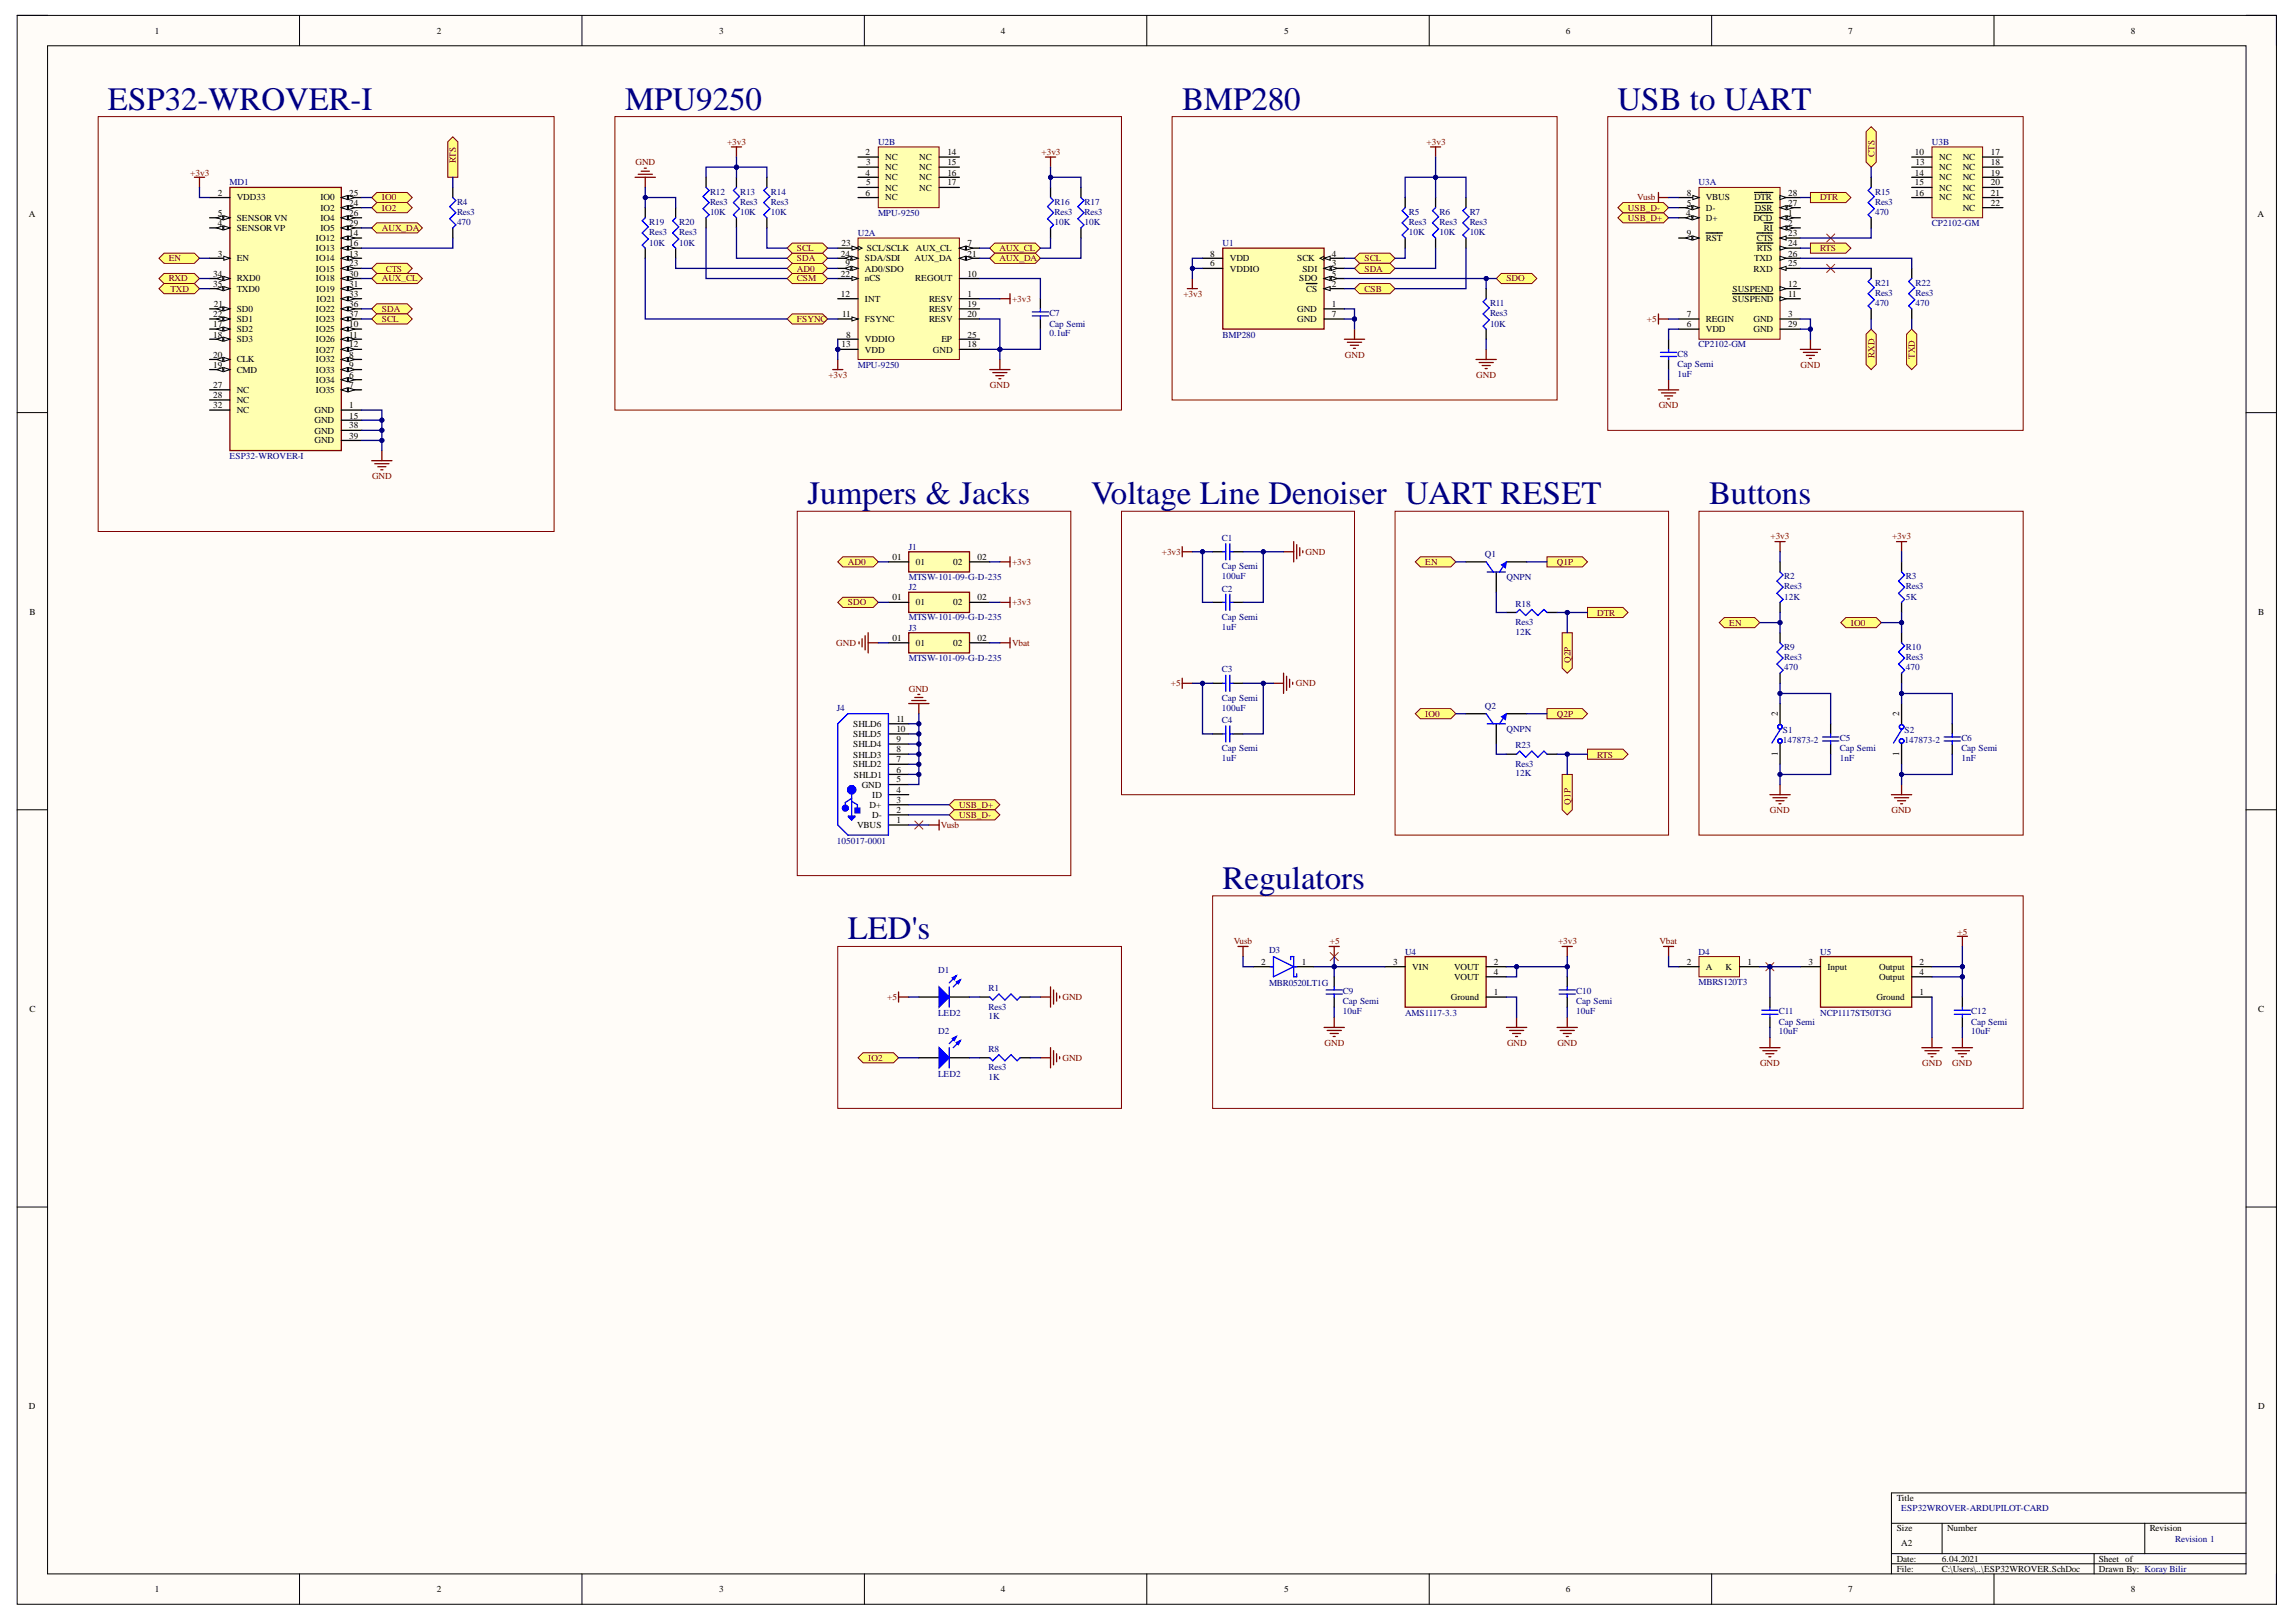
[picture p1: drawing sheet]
<svg xmlns="http://www.w3.org/2000/svg" width="297mm" height="210mm" viewBox="0 0 297 210" stroke-linecap="round" stroke-linejoin="round" font-family="sans-serif">
<defs><g id="words">
<g font-size="4.2" fill="#000080">
<text x="14" y="14.2">ESP32-WROVER-I</text>
<text x="80.9" y="14.2">MPU9250</text>
<text x="152.9" y="14.2">BMP280</text>
<text x="209.3" y="14.2">USB to UART</text>
<text x="104.5" y="65.2">Jumpers &amp; Jacks</text>
<text x="141.2" y="65.2">Voltage Line Denoiser UART RESET</text>
<text x="221.1" y="65.2">Buttons</text>
<text x="158.2" y="115">Regulators</text>
<text x="109.7" y="121.5">LED's</text>
</g>
<g font-size="1.2">
<text x="20" y="4.4">1</text>
<text x="56.5" y="4.4">2</text>
<text x="93" y="4.4">3</text>
<text x="129.5" y="4.4">4</text>
<text x="166.1" y="4.4">5</text>
<text x="202.6" y="4.4">6</text>
<text x="239.1" y="4.4">7</text>
<text x="275.7" y="4.4">8</text>
<text x="112" y="20.1">2</text>
<text x="112" y="22.7">4</text>
<text x="112.1" y="21.4">3</text>
<text x="112.1" y="24">5</text>
<text x="114.5" y="20.7">NC</text>
<text x="114.5" y="22.1">NC</text>
<text x="114.5" y="23.3">NC</text>
<text x="118.9" y="20.7">NC</text>
<text x="118.9" y="22.1">NC</text>
<text x="118.9" y="23.3">NC</text>
<text x="122.6" y="20.1">14</text>
<text x="122.6" y="21.4">15</text>
<text x="122.6" y="22.7">16</text>
<text x="122.6" y="24">17</text>
<text x="247.7" y="20.1">10</text>
<text x="247.7" y="22.7">14</text>
<text x="247.7" y="24">15</text>
<text x="247.8" y="21.4">13</text>
<text x="250.9" y="20.7">NC</text>
<text x="250.9" y="22.1">NC</text>
<text x="250.9" y="23.3">NC</text>
<text x="253.9" y="20.7">NC</text>
<text x="253.9" y="22.1">NC</text>
<text x="253.9" y="23.3">NC</text>
<text x="257.6" y="20.1">17</text>
<text x="257.6" y="21.4">18</text>
<text x="257.6" y="22.7">19</text>
<text x="257.6" y="24">20</text>
<text x="3.7" y="28.1">A</text>
<text x="28.2" y="25.4">2</text>
<text x="28.2" y="28">5</text>
<text x="28.2" y="29.2">4</text>
<text x="30.6" y="25.9">VDD33</text>
<text x="30.6" y="28.6">SENSOR VN</text>
<text x="30.6" y="29.9">SENSORVP</text>
<text x="41.4" y="25.9">IO0</text>
<text x="41.4" y="27.3">IO2</text>
<text x="41.4" y="28.6">IO4</text>
<text x="41.4" y="29.9">IO5</text>
<text x="45.2" y="25.4">25</text>
<text x="45.2" y="26.6">24</text>
<text x="45.2" y="28">26</text>
<text x="45.2" y="29.2">29</text>
<text x="112" y="25.4">6</text>
<text x="114.5" y="24.7">NC</text>
<text x="114.5" y="25.9">NC</text>
<text x="118.9" y="24.7">NC</text>
<text x="218.1" y="28">4</text>
<text x="218.2" y="26.6">5</text>
<text x="218.2" y="25.4">8</text>
<text x="220.7" y="28.6">D+</text>
<text x="220.7" y="27.3">D-</text>
<text x="220.7" y="25.9">VBUS</text>
<text x="226.9" y="28.6">DCD</text>
<text x="226.9" y="25.9">DTR</text>
<text x="227" y="27.3">DSR</text>
<text x="228.2" y="29.9">RI</text>
<text x="231.3" y="28">1</text>
<text x="231.3" y="29.2">2</text>
<text x="231.3" y="26.6">27</text>
<text x="231.3" y="25.4">28</text>
<text x="247.7" y="25.4">16</text>
<text x="250.9" y="24.7">NC</text>
<text x="250.9" y="25.9">NC</text>
<text x="253.9" y="24.7">NC</text>
<text x="253.9" y="25.9">NC</text>
<text x="253.9" y="27.3">NC</text>
<text x="257.6" y="25.4">21</text>
<text x="257.6" y="26.6">22</text>
<text x="292.1" y="28.1">A</text>
<text x="27.6" y="35.8">34</text>
<text x="28.2" y="33.2">3</text>
<text x="30.6" y="33.8">EN</text>
<text x="40.9" y="31.2">IO12</text>
<text x="40.9" y="32.5">IO13</text>
<text x="40.9" y="33.8">IO14</text>
<text x="40.9" y="35.2">IO15</text>
<text x="45.2" y="30.6">14</text>
<text x="45.2" y="31.9">16</text>
<text x="45.2" y="33.2">13</text>
<text x="45.2" y="34.5">23</text>
<text x="45.2" y="35.8">30</text>
<text x="108.8" y="35.8">22</text>
<text x="108.8" y="33.2">24</text>
<text x="108.9" y="31.9">23</text>
<text x="109.4" y="34.5">9</text>
<text x="111.9" y="33.8">SDA/SDI</text>
<text x="111.9" y="35.2">AD0/SDO</text>
<text x="112.2" y="32.5">SCL/SCLK</text>
<text x="118.3" y="33.8">AUX_DA</text>
<text x="118.5" y="32.5">AUX_CL</text>
<text x="125.2" y="35.8">10</text>
<text x="125.2" y="33.2">21</text>
<text x="125.2" y="31.9">7</text>
<text x="156.6" y="33.2">8</text>
<text x="156.6" y="34.5">6</text>
<text x="159.1" y="33.8">VDD</text>
<text x="159.1" y="35.2">VDDIO</text>
<text x="167.8" y="33.8">SCK</text>
<text x="168.5" y="35.2">SDI</text>
<text x="172.3" y="33.2">4</text>
<text x="172.3" y="34.5">3</text>
<text x="172.3" y="35.8">5</text>
<text x="218.2" y="30.6">9</text>
<text x="220.7" y="31.2">RST</text>
<text x="226.9" y="35.2">RXD</text>
<text x="226.9" y="33.8">TXD</text>
<text x="227.3" y="31.2">CTS</text>
<text x="227.3" y="32.5">RTS</text>
<text x="231.3" y="30.6">23</text>
<text x="231.3" y="31.9">24</text>
<text x="231.3" y="34.5">25</text>
<text x="231.3" y="33.2">26</text>
<text x="27.6" y="37.1">35</text>
<text x="27.6" y="41.1">22</text>
<text x="27.7" y="39.7">21</text>
<text x="30.6" y="36.4">RXD0</text>
<text x="30.6" y="37.8">TXD0</text>
<text x="30.6" y="40.4">SD0</text>
<text x="30.6" y="41.7">SD1</text>
<text x="40.9" y="36.4">IO18</text>
<text x="40.9" y="37.8">IO19</text>
<text x="40.9" y="40.4">IO22</text>
<text x="40.9" y="41.7">IO23</text>
<text x="40.9" y="39">IO21</text>
<text x="45.2" y="37.1">31</text>
<text x="45.2" y="38.5">33</text>
<text x="45.2" y="39.7">36</text>
<text x="45.2" y="41.1">37</text>
<text x="108.8" y="38.5">12</text>
<text x="108.9" y="41.1">11</text>
<text x="111.9" y="41.7">FSYNC</text>
<text x="111.9" y="39">INT</text>
<text x="111.9" y="36.4">nCS</text>
<text x="118.4" y="36.4">REGOUT</text>
<text x="120.2" y="39">RESV</text>
<text x="120.2" y="40.4">RESV</text>
<text x="120.2" y="41.7">RESV</text>
<text x="125.2" y="38.5">1</text>
<text x="125.2" y="39.7">19</text>
<text x="125.2" y="41.1">20</text>
<text x="167.8" y="40.4">GND</text>
<text x="167.8" y="41.7">GND</text>
<text x="168.1" y="36.4">SDO</text>
<text x="169" y="37.8">CS</text>
<text x="172.3" y="37.1">2</text>
<text x="172.3" y="39.7">1</text>
<text x="172.3" y="41.1">7</text>
<text x="218.2" y="41.1">7</text>
<text x="220.7" y="41.7">REGIN</text>
<text x="224.1" y="39">SUSPEND</text>
<text x="224.1" y="37.8">SUSPEND</text>
<text x="226.9" y="41.7">GND</text>
<text x="231.3" y="41.1">3</text>
<text x="231.3" y="38.5">11</text>
<text x="231.3" y="37.1">12</text>
<text x="27.6" y="46.3">20</text>
<text x="27.6" y="47.6">19</text>
<text x="27.6" y="42.3">17</text>
<text x="27.6" y="43.7">18</text>
<text x="30.6" y="46.9">CLK</text>
<text x="30.6" y="43">SD2</text>
<text x="30.6" y="44.3">SD3</text>
<text x="40.9" y="43">IO25</text>
<text x="40.9" y="44.3">IO26</text>
<text x="40.9" y="45.6">IO27</text>
<text x="40.9" y="46.9">IO32</text>
<text x="45.2" y="42.3">10</text>
<text x="45.2" y="43.7">11</text>
<text x="45.2" y="45">12</text>
<text x="45.2" y="46.3">8</text>
<text x="45.2" y="47.6">9</text>
<text x="108.9" y="45">13</text>
<text x="109.5" y="43.7">8</text>
<text x="111.9" y="45.6">VDD</text>
<text x="111.9" y="44.3">VDDIO</text>
<text x="120.7" y="45.6">GND</text>
<text x="121.8" y="44.3">EP</text>
<text x="125.2" y="45">18</text>
<text x="125.2" y="43.7">25</text>
<text x="218.2" y="42.3">6</text>
<text x="220.7" y="43">VDD</text>
<text x="226.9" y="43">GND</text>
<text x="231.3" y="42.3">29</text>
<text x="27.6" y="50.2">27</text>
<text x="27.6" y="51.6">28</text>
<text x="27.6" y="52.8">32</text>
<text x="30.6" y="48.3">CMD</text>
<text x="30.6" y="50.9">NC</text>
<text x="30.6" y="52.1">NC</text>
<text x="30.6" y="53.5">NC</text>
<text x="40.7" y="53.5">GND</text>
<text x="40.9" y="48.3">IO33</text>
<text x="40.9" y="49.5">IO34</text>
<text x="40.9" y="50.9">IO35</text>
<text x="45.2" y="48.9">6</text>
<text x="45.2" y="50.2">7</text>
<text x="45.2" y="52.8">1</text>
<text x="40.7" y="54.8">GND</text>
<text x="40.7" y="56.1">GND</text>
<text x="40.7" y="57.4">GND</text>
<text x="45.2" y="54.2">15</text>
<text x="45.2" y="55.4">38</text>
<text x="45.2" y="56.8">39</text>
<text x="115.5" y="77.7">01</text>
<text x="115.5" y="72.4">01</text>
<text x="118.5" y="73.1">01</text>
<text x="123.3" y="73.1">02</text>
<text x="126.5" y="77.7">02</text>
<text x="126.5" y="72.4">02</text>
<text x="3.8" y="79.5">B</text>
<text x="115.5" y="82.9">01</text>
<text x="118.5" y="78.3">01</text>
<text x="118.5" y="83.6">01</text>
<text x="123.3" y="78.3">02</text>
<text x="123.3" y="83.6">02</text>
<text x="126.5" y="82.9">02</text>
<text x="292.2" y="79.5">B</text>
<text x="110.4" y="94.1">SHLD6</text>
<text x="110.4" y="95.4">SHLD5</text>
<text x="116" y="93.4">11</text>
<text x="116" y="94.7">10</text>
<text x="230" y="92.6" transform="rotate(-90 230 92.6)">2</text>
<text x="245.7" y="92.6" transform="rotate(-90 245.7 92.6)">2</text>
<text x="110.4" y="99.3">SHLD2</text>
<text x="110.4" y="98">SHLD3</text>
<text x="110.4" y="96.7">SHLD4</text>
<text x="110.5" y="100.7">SHLD1</text>
<text x="111.5" y="101.9">GND</text>
<text x="116" y="101.2">5</text>
<text x="116" y="100">6</text>
<text x="116" y="98.6">7</text>
<text x="116" y="97.4">8</text>
<text x="116" y="96">9</text>
<text x="230" y="97.8" transform="rotate(-90 230 97.8)">1</text>
<text x="245.7" y="97.8" transform="rotate(-90 245.7 97.8)">1</text>
<text x="110.9" y="107.2">VBUS</text>
<text x="112.5" y="104.5">D+</text>
<text x="112.8" y="105.9">D-</text>
<text x="112.8" y="103.3">ID</text>
<text x="116" y="106.5">1</text>
<text x="116" y="105.2">2</text>
<text x="116" y="103.9">3</text>
<text x="116" y="102.6">4</text>
<text x="163.2" y="124.8">2</text>
<text x="168.4" y="124.8">1</text>
<text x="180.2" y="124.8">3</text>
<text x="182.7" y="125.5">VIN</text>
<text x="188.1" y="125.5">VOUT</text>
<text x="193.3" y="124.8">2</text>
<text x="218.2" y="124.8">2</text>
<text x="220.7" y="125.5">A</text>
<text x="223.2" y="125.5">K</text>
<text x="226.1" y="124.8">1</text>
<text x="234" y="124.8">3</text>
<text x="236.4" y="125.5">Input</text>
<text x="243.1" y="125.5">Output</text>
<text x="248.3" y="124.8">2</text>
<text x="3.8" y="130.9">C</text>
<text x="187.7" y="129.5">Ground</text>
<text x="188.1" y="126.9">VOUT</text>
<text x="193.3" y="126.2">4</text>
<text x="193.3" y="128.8">1</text>
<text x="242.8" y="129.5">Ground</text>
<text x="243.1" y="126.9">Output</text>
<text x="248.3" y="126.2">4</text>
<text x="248.3" y="128.8">1</text>
<text x="292.2" y="130.9">C</text>
<text x="3.7" y="182.3">D</text>
<text x="292.2" y="182.3">D</text>
<text x="245.4" y="194.3">Title</text>
<text x="245.4" y="198.2">Size</text>
<text x="245.4" y="202.2">Date:</text>
<text x="245.4" y="203.4">File:</text>
<text x="246" y="200.1">A2</text>
<text x="251.2" y="202.2">6.04.2021</text>
<text x="251.2" y="203.4">C:\Users\..\ESP32WROVER.SchDoc</text>
<text x="251.9" y="198.2">Number</text>
<text x="271.5" y="202.2">Sheet of</text>
<text x="271.5" y="203.4">Drawn By: Koray Bilir</text>
<text x="278.1" y="198.2">Revision</text>
<text x="20" y="206">1</text>
<text x="56.5" y="206">2</text>
<text x="93" y="206">3</text>
<text x="129.5" y="206">4</text>
<text x="166.1" y="206">5</text>
<text x="202.6" y="206">6</text>
<text x="239.1" y="206">7</text>
<text x="275.7" y="206">8</text>
</g>
<g font-size="1.2" fill="#800000">
<text x="24.6" y="22.7">+3v3</text>
<text x="59" y="21.1" transform="rotate(-90 59 21.1)">RTS</text>
<text x="82.2" y="21.4">GND</text>
<text x="94.1" y="18.8">+3v3</text>
<text x="134.7" y="20.1">+3v3</text>
<text x="184.6" y="18.8">+3v3</text>
<text x="242.5" y="20.3" transform="rotate(-90 242.5 20.3)">CTS</text>
<text x="49.4" y="25.9">IO0</text>
<text x="49.4" y="27.3">IO2</text>
<text x="49.4" y="29.9">AUX_DA</text>
<text x="210.6" y="28.6">USB_D+</text>
<text x="210.6" y="27.3">USB_D-</text>
<text x="211.8" y="25.9">Vusb</text>
<text x="235.5" y="25.9">DTR</text>
<text x="21.8" y="33.8">EN</text>
<text x="49.9" y="35.2">CTS</text>
<text x="103.1" y="35.2">AD0</text>
<text x="103.1" y="33.8">SDA</text>
<text x="103.1" y="32.5">SCL</text>
<text x="129.3" y="32.5">AUX_CL</text>
<text x="129.3" y="33.8">AUX_DA</text>
<text x="176.5" y="33.8">SCL</text>
<text x="176.5" y="35.2">SDA</text>
<text x="235.5" y="32.5">RTS</text>
<text x="21.8" y="36.4">RXD</text>
<text x="22.1" y="37.8">TXD</text>
<text x="49.4" y="36.4">AUX_CL</text>
<text x="49.4" y="40.4">SDA</text>
<text x="49.4" y="41.7">SCL</text>
<text x="103.1" y="41.7">FSYNC</text>
<text x="103.1" y="36.4">CSM</text>
<text x="130.9" y="39">+3v3</text>
<text x="153.1" y="38.5">+3v3</text>
<text x="176.5" y="37.8">CSB</text>
<text x="194.9" y="36.4">SDO</text>
<text x="213.1" y="41.7">+5</text>
<text x="174" y="46.3">GND</text>
<text x="232.9" y="47.6">GND</text>
<text x="242.5" y="46.3" transform="rotate(-90 242.5 46.3)">RXD</text>
<text x="247.7" y="46.5" transform="rotate(-90 247.7 46.5)">TXD</text>
<text x="107.2" y="48.9">+3v3</text>
<text x="128.1" y="50.2">GND</text>
<text x="191" y="48.9">GND</text>
<text x="214.6" y="52.8">GND</text>
<text x="48.1" y="62">GND</text>
<text x="150.3" y="71.8">+3v3</text>
<text x="168.9" y="71.8">GND</text>
<text x="229.1" y="69.8">+3v3</text>
<text x="244.8" y="69.8">+3v3</text>
<text x="109.7" y="73.1">AD0</text>
<text x="130.9" y="73.1">+3v3</text>
<text x="184.4" y="73.1">EN</text>
<text x="201.4" y="73.1">Q1P</text>
<text x="108.2" y="83.6">GND</text>
<text x="109.7" y="78.3">SDO</text>
<text x="130.9" y="78.3">+3v3</text>
<text x="130.9" y="83.6">Vbat</text>
<text x="206.6" y="79.7">DTR</text>
<text x="223.7" y="81">EN</text>
<text x="239.5" y="81">IO0</text>
<text x="117.6" y="89.5">GND</text>
<text x="151.5" y="88.8">+5</text>
<text x="167.6" y="88.8">GND</text>
<text x="203.2" y="85.8" transform="rotate(-90 203.2 85.8)">Q2P</text>
<text x="184.4" y="92.8">IO0</text>
<text x="201.4" y="92.8">Q2P</text>
<text x="206.6" y="98">RTS</text>
<text x="121.7" y="107.2">Vusb</text>
<text x="124.1" y="104.5">USB_D+</text>
<text x="124.1" y="105.9">USB_D-</text>
<text x="203.2" y="104.1" transform="rotate(-90 203.2 104.1)">Q1P</text>
<text x="229" y="105.2">GND</text>
<text x="244.7" y="105.2">GND</text>
<text x="159.6" y="122.2">Vusb</text>
<text x="172" y="122.2">+5</text>
<text x="201.6" y="122.2">+3v3</text>
<text x="214.7" y="122.2">Vbat</text>
<text x="253.2" y="120.9">+5</text>
<text x="114.8" y="129.5">+5</text>
<text x="137.4" y="129.5">GND</text>
<text x="112.3" y="137.3">IO2</text>
<text x="137.4" y="137.3">GND</text>
<text x="171.4" y="135.3">GND</text>
<text x="195" y="135.3">GND</text>
<text x="201.5" y="135.3">GND</text>
<text x="227.7" y="137.9">GND</text>
<text x="248.7" y="137.9">GND</text>
<text x="252.6" y="137.9">GND</text>
</g>
<g font-size="1.2" fill="#000080">
<text x="29.7" y="24">MD1</text>
<text x="113.6" y="18.8">U2B</text>
<text x="219.7" y="24">U3A</text>
<text x="249.9" y="18.8">U3B</text>
<text x="59.1" y="29.2">470</text>
<text x="59.1" y="26.5">R4</text>
<text x="59.1" y="27.8">Res3</text>
<text x="84" y="29.2">R19</text>
<text x="87.9" y="29.2">R20</text>
<text x="91.9" y="27.8">10K</text>
<text x="91.9" y="25.2">R12</text>
<text x="91.9" y="26.5">Res3</text>
<text x="95.7" y="27.8">10K</text>
<text x="95.7" y="25.2">R13</text>
<text x="95.7" y="26.5">Res3</text>
<text x="99.7" y="27.8">10K</text>
<text x="99.7" y="25.2">R14</text>
<text x="99.7" y="26.5">Res3</text>
<text x="113.6" y="28">MPU-9250</text>
<text x="136.4" y="29.2">10K</text>
<text x="136.4" y="26.5">R16</text>
<text x="136.4" y="27.8">Res3</text>
<text x="140.3" y="29.2">10K</text>
<text x="140.3" y="26.5">R17</text>
<text x="140.3" y="27.8">Res3</text>
<text x="182.3" y="27.8">R5</text>
<text x="182.3" y="29.2">Res3</text>
<text x="186.3" y="27.8">R6</text>
<text x="186.3" y="29.2">Res3</text>
<text x="190.1" y="27.8">R7</text>
<text x="190.1" y="29.2">Res3</text>
<text x="242.6" y="27.8">470</text>
<text x="242.6" y="25.2">R15</text>
<text x="242.6" y="26.5">Res3</text>
<text x="249.9" y="29.2">CP2102-GM</text>
<text x="84" y="31.8">10K</text>
<text x="84" y="30.4">Res3</text>
<text x="87.9" y="31.8">10K</text>
<text x="87.9" y="30.4">Res3</text>
<text x="111" y="30.6">U2A</text>
<text x="158.2" y="31.9">U1</text>
<text x="182.3" y="30.4">10K</text>
<text x="186.3" y="30.4">10K</text>
<text x="190.1" y="30.4">10K</text>
<text x="135.8" y="40.9">C7</text>
<text x="192.8" y="39.6">R11</text>
<text x="192.8" y="40.9">Res3</text>
<text x="242.6" y="39.6">470</text>
<text x="242.6" y="37">R21</text>
<text x="242.6" y="38.3">Res3</text>
<text x="247.8" y="39.6">470</text>
<text x="247.8" y="37">R22</text>
<text x="247.8" y="38.3">Res3</text>
<text x="111" y="47.6">MPU-9250</text>
<text x="135.8" y="43.5">0.1uF</text>
<text x="135.8" y="42.3">Cap Semi</text>
<text x="158.2" y="43.7">BMP280</text>
<text x="192.8" y="42.3">10K</text>
<text x="217" y="46.1">C8</text>
<text x="217" y="47.5">Cap Semi</text>
<text x="219.7" y="45">CP2102-GM</text>
<text x="217" y="48.8">1uF</text>
<text x="29.7" y="59.4">ESP32-WROVER-I</text>
<text x="117.6" y="71.2">J1</text>
<text x="158.1" y="70">C1</text>
<text x="117.6" y="76.4">J2</text>
<text x="117.6" y="75">MTSW-101-09-G-D-235</text>
<text x="158.1" y="75">100uF</text>
<text x="158.1" y="73.6">Cap Semi</text>
<text x="158.1" y="76.6">C2</text>
<text x="192.1" y="72.1">Q1</text>
<text x="194.9" y="75">QNPN</text>
<text x="230.8" y="77.6">12K</text>
<text x="230.8" y="75">R2</text>
<text x="230.8" y="76.2">Res3</text>
<text x="246.6" y="77.6">5K</text>
<text x="246.6" y="75">R3</text>
<text x="246.6" y="76.2">Res3</text>
<text x="117.6" y="80.3">MTSW-101-09-G-D-235</text>
<text x="117.6" y="81.6">J3</text>
<text x="158.1" y="81.5">1uF</text>
<text x="158.1" y="80.2">Cap Semi</text>
<text x="196.1" y="82.1">12K</text>
<text x="196.1" y="78.5">R18</text>
<text x="196.1" y="80.9">Res3</text>
<text x="117.6" y="85.5">MTSW-101-09-G-D-235</text>
<text x="158.1" y="87">C3</text>
<text x="230.8" y="86.7">470</text>
<text x="230.8" y="84.1">R9</text>
<text x="230.8" y="85.4">Res3</text>
<text x="246.6" y="86.7">470</text>
<text x="246.6" y="84.1">R10</text>
<text x="246.6" y="85.4">Res3</text>
<text x="108.3" y="91.9">J4</text>
<text x="158.1" y="91.9">100uF</text>
<text x="158.1" y="90.7">Cap Semi</text>
<text x="158.1" y="93.6">C4</text>
<text x="192.1" y="91.7">Q2</text>
<text x="194.9" y="94.7">QNPN</text>
<text x="230.7" y="94.8">S1</text>
<text x="238" y="95.9">C5</text>
<text x="246.4" y="94.8">S2</text>
<text x="253.8" y="95.9">C6</text>
<text x="158.1" y="98.5">1uF</text>
<text x="158.1" y="97.2">Cap Semi</text>
<text x="196.1" y="100.5">12K</text>
<text x="196.1" y="96.9">R23</text>
<text x="196.1" y="99.2">Res3</text>
<text x="230.7" y="96.2">147873-2</text>
<text x="238" y="98.5">1nF</text>
<text x="238" y="97.2">Cap Semi</text>
<text x="246.4" y="96.2">147873-2</text>
<text x="253.8" y="98.5">1nF</text>
<text x="253.8" y="97.2">Cap Semi</text>
<text x="108.3" y="109.3">105017-0001</text>
<text x="121.4" y="125.9">D1</text>
<text x="164.2" y="123.4">D3</text>
<text x="181.8" y="123.6">U4</text>
<text x="219.7" y="123.6">D4</text>
<text x="235.5" y="123.6">U5</text>
<text x="121.4" y="131.5">LED2</text>
<text x="127.9" y="131.9">1K</text>
<text x="127.9" y="128.3">R1</text>
<text x="127.9" y="130.7">Res3</text>
<text x="164.2" y="127.6">MBR0520LT1G</text>
<text x="173.7" y="131.2">10uF</text>
<text x="173.7" y="128.6">C9</text>
<text x="173.7" y="130">Cap Semi</text>
<text x="181.8" y="131.4">AMS1117-3.3</text>
<text x="203.9" y="131.2">10uF</text>
<text x="203.9" y="128.6">C10</text>
<text x="203.9" y="130">Cap Semi</text>
<text x="219.7" y="127.4">MBRS120T3</text>
<text x="230.2" y="131.2">C11</text>
<text x="235.5" y="131.4">NCP1117ST50T3G</text>
<text x="255" y="131.2">C12</text>
<text x="121.4" y="133.8">D2</text>
<text x="127.9" y="136.2">R8</text>
<text x="230.2" y="133.9">10uF</text>
<text x="230.2" y="132.6">Cap Semi</text>
<text x="255" y="133.9">10uF</text>
<text x="255" y="132.6">Cap Semi</text>
<text x="121.4" y="139.4">LED2</text>
<text x="127.9" y="139.8">1K</text>
<text x="127.9" y="138.4">Res3</text>
<text x="246" y="195.6">ESP32WROVER-ARDUPILOT-CARD</text>
<text x="281.4" y="199.5">Revision 1</text>
</g>
</g></defs>
<path d="M2.2 2h292.3v205.6h-292.3z" fill-rule="evenodd" fill="#fffcf8"/>
<path d="M2.2 2h292.3v205.6h-292.3z" fill="none" stroke="#000" stroke-width=".13"/>
<path d="M6.2 5.9h284.4v197.8h-284.4z" fill-rule="evenodd" fill="#fffcf8"/>
<g fill="none" stroke="#000" stroke-width=".13">
<path d="M2.2 2h3.9M6.2 5.9h284.4v197.8h-284.4zM38.7 2v3.9M75.3 2v3.9M111.8 2v3.9M148.4 2v3.9M184.9 2v3.9M221.4 2v3.9M258 2v3.9M290.6 2h3.9v3.9M2.2 53.4h3.9M290.6 53.4h3.9"/>
<path d="M2.2 104.8h3.9M290.6 104.8h3.9M2.2 156.2h3.9M290.6 156.2h3.9M244.7 197.1h45.9M251.3 197.1v4M277.5 197.1v4M290.6 193.2h-45.9v10.5M38.7 203.7v3.9M75.3 203.7v3.9M111.8 203.7v3.9M148.4 203.7v3.9"/>
<path d="M184.9 203.7v3.9M221.4 203.7v3.9M244.7 201.1h45.9M244.7 202.4h45.9M258 203.7v3.9M270.9 201.1v2.6M294.5 203.7v3.9"/>
</g>
<g fill="none" stroke="#800000" stroke-width=".17">
<path d="M160.2 122.5h1.3M160.8 122.5v1.3M171.3 133h2.6M171.7 133.4h1.8M172 122.5h1.3M172.1 133.7h1M172.5 134.1h.2M172.6 122.5v1.3M172.6 131.6v1.4M194.9 133h2.6M195.3 133.4h1.8M195.7 133.7h1"/>
<path d="M196.1 134.1h.2M196.2 131.7v1.3M201.4 133h2.7M201.8 133.4h1.9M202.1 122.5h1.3M202.2 133.7h1.1M202.6 134.1h.3M202.8 122.5v1.3M202.8 131.7v1.3"/>
</g>
<path d="M172.6 126.4v1.3M172.6 129v1.3M202.8 126.4v1.3M202.8 129v1.3" fill="none" stroke="#000" stroke-width=".17"/>
<path d="M171.6 128.1h2.1M171.6 128.6h2.1M172.6 127.7v.4M172.6 128.6v.4M201.7 128.1h2.1M201.7 128.6h2.1M202.8 127.7v.4M202.8 128.6v.4" fill="none" stroke="#00f" stroke-width=".17"/>
<path d="M122.8 104.1l.7-.6h5.2l.7 .6-.7 .7h-5.2z" fill-rule="evenodd" fill="#ffff80"/>
<path d="M122.8 104.1l.7-.6h5.2l.7 .6-.7 .7h-5.2z" fill="none" stroke="#800000" stroke-width=".13"/>
<path d="M122.8 105.5l.7-.7h5.2l.7 .7-.7 .6h-5.2z" fill-rule="evenodd" fill="#ffff80"/>
<path d="M122.8 105.5l.7-.7h5.2l.7 .7-.7 .6h-5.2z" fill="none" stroke="#800000" stroke-width=".13"/>
<g fill="none" stroke="#800000" stroke-width=".17">
<path d="M229.6 70.1h1.3M230.3 70.1v1.3M245.4 70.1h1.3M246 70.1v1.3M229 102.8h2.6M229.4 103.2h1.8M229.8 103.6h1M230.2 104h.2M230.3 101.5v1.3M244.7 102.8h2.6M245.1 103.2h1.8M245.5 103.6h1"/>
<path d="M245.9 104h.2M246 101.5v1.3"/>
</g>
<g fill="none" stroke="#000" stroke-width=".17">
<path d="M230.3 72.7v1.3M230.3 78v1.3M246 72.7v1.3M246 78v1.3M230.3 81.9v1.3M230.3 87.1v1.3M230.3 91.1v2.6M230.3 96.3v2.6M236.8 93.7v1.3M236.8 96.3v1.3M246 81.9v1.3M246 87.1v1.3"/>
<path d="M246 91.1v2.6M246 96.3v2.6M252.6 93.7v1.3M252.6 96.3v1.3"/>
</g>
<g fill="none" stroke="#00f" stroke-width=".17">
<path d="M230.3 74l.4 .4-.8 .8 .8 .8-.8 .8 .8 .8-.4 .4M246 74l.4 .4-.8 .8 .8 .8-.8 .8 .8 .8-.4 .4M230.3 83.2l.4 .4-.8 .8 .8 .8-.8 .7 .8 .8-.4 .4M230.3 94.5l-1.1 1.7M235.8 95.4h2.1M235.8 95.9h2.1M236.8 95v.4M236.8 95.9v.4M246 83.2l.4 .4-.8 .8 .8 .8-.8 .7 .8 .8-.4 .4M246 94.5l-1 1.7M251.5 95.4h2.1M251.5 95.9h2.1"/>
<path d="M252.6 95v.4M252.6 95.9v.4"/>
<circle cx="230.3" cy="94.1" r=".29"/>
<circle cx="230.3" cy="95.9" r=".29"/>
<circle cx="246" cy="94.1" r=".29"/>
<circle cx="246" cy="95.9" r=".29"/>
</g>
<path d="M222.4 80.6l.7-.7h3.9l.7 .7-.7 .6h-3.9z" fill-rule="evenodd" fill="#ffff80"/>
<path d="M222.4 80.6l.7-.7h3.9l.7 .7-.7 .6h-3.9z" fill="none" stroke="#800000" stroke-width=".13"/>
<path d="M238.1 80.6l.7-.7h3.9l.7 .7-.7 .6h-3.9z" fill-rule="evenodd" fill="#ffff80"/>
<path d="M238.1 80.6l.7-.7h3.9l.7 .7-.7 .6h-3.9z" fill="none" stroke="#800000" stroke-width=".13"/>
<path d="M118.9 129h2.6M122.8 129h2.6" fill="none" stroke="#000" stroke-width=".17"/>
<path d="M121.5 127.7l1.3 1.3-1.3 1.3z" fill="#00f"/>
<path d="M121.5 127.7l1.3 1.3-1.3 1.3zM123.7 126.3l-.9 .9M124.2 126.8l-.9 .9" fill="none" stroke="#00f" stroke-width=".17"/>
<path d="M123.7 127.1l.5-.3-.2 .5z" fill="#00f"/>
<path d="M123.7 127.1l.5-.3-.2 .5z" fill="none" stroke="#00f" stroke-width=".17"/>
<path d="M123.2 126.5l.5-.2-.2 .5z" fill="#00f"/>
<path d="M122.8 127.7v2.6M123.2 126.5l.5-.2-.2 .5zM128 129l.4 .4 .8-.8 .8 .8 .8-.8 .8 .8 .4-.4" fill="none" stroke="#00f" stroke-width=".17"/>
<path d="M118.9 136.9h2.6M122.8 136.9h2.6M126.7 129h1.3M132 129h1.3" fill="none" stroke="#000" stroke-width=".17"/>
<path d="M116.2 129h1.4M116.2 128.4v1.3M134.6 129h1.3M135.9 127.7v2.6M136.3 128.1v1.8M136.7 128.5v1.1M137.1 128.9v.3" fill="none" stroke="#800000" stroke-width=".17"/>
<path d="M121.5 135.6l1.3 1.3-1.3 1.3z" fill="#00f"/>
<path d="M121.5 135.6l1.3 1.3-1.3 1.3zM123.7 134.1l-.9 1M124.2 134.7l-.9 .9" fill="none" stroke="#00f" stroke-width=".17"/>
<path d="M123.7 134.9l.5-.2-.2 .5z" fill="#00f"/>
<path d="M123.7 134.9l.5-.2-.2 .5z" fill="none" stroke="#00f" stroke-width=".17"/>
<path d="M123.2 134.4l.5-.3-.2 .6z" fill="#00f"/>
<path d="M122.8 135.6v2.6M123.2 134.4l.5-.3-.2 .6zM128 136.9l.4 .4 .8-.8 .8 .8 .8-.8 .8 .8 .4-.4" fill="none" stroke="#00f" stroke-width=".17"/>
<path d="M126.7 136.9h1.3M132 136.9h1.3" fill="none" stroke="#000" stroke-width=".17"/>
<path d="M134.6 136.9h1.3M135.9 135.6v2.6M136.3 136v1.8M136.7 136.4v1M137.1 136.8v.2" fill="none" stroke="#800000" stroke-width=".17"/>
<path d="M111 136.9l.7-.7h3.9l.6 .7-.6 .6h-3.9z" fill-rule="evenodd" fill="#ffff80"/>
<path d="M111 136.9l.7-.7h3.9l.6 .7-.6 .6h-3.9z" fill="none" stroke="#800000" stroke-width=".13"/>
<path d="M156.9 71.4h1.3M159.5 71.4h1.3" fill="none" stroke="#000" stroke-width=".17"/>
<path d="M158.2 71.4h.4M158.6 70.4v2M159.1 70.4v2M159.1 71.4h.4" fill="none" stroke="#00f" stroke-width=".17"/>
<path d="M152.9 70.7v1.4M152.9 71.4h1.4M166.1 71.4h1.3M167.4 70.1v2.6M167.8 70.5v1.8M168.2 70.9v1M168.5 71.3v.2" fill="none" stroke="#800000" stroke-width=".17"/>
<path d="M183.1 92.4l.7-.7h3.9l.6 .7-.6 .6h-3.9z" fill-rule="evenodd" fill="#ffff80"/>
<path d="M183.1 92.4l.7-.7h3.9l.6 .7-.6 .6h-3.9z" fill="none" stroke="#800000" stroke-width=".13"/>
<path d="M189.7 72.7h2.6M193.6 74v2.6M194.9 72.7h2.6" fill="none" stroke="#000" stroke-width=".17"/>
<path d="M192.3 72.7l.9 1.3M192.4 74h2.4M194.9 72.7l-.9 1.3" fill="none" stroke="#00f" stroke-width=".17"/>
<path d="M194.2 73.1l.7-.4-.1 .8z" fill="#00f"/>
<path d="M194.2 73.1l.7-.4-.1 .8z" fill="none" stroke="#00f" stroke-width=".13"/>
<path d="M194.9 79.3h1.3M200.1 79.3h1.3M189.7 92.4h2.6M193.6 93.7v2.6M194.9 97.6h1.3M194.9 92.4h2.6M200.1 97.6h1.3" fill="none" stroke="#000" stroke-width=".17"/>
<path d="M196.2 79.3l.4-.4 .8 .8 .8-.8 .8 .8 .7-.8 .4 .4M192.3 92.4l.9 1.3M192.4 93.7h2.4M194.9 92.4l-.9 1.3M196.2 97.6l.4-.4 .8 .8 .8-.8 .8 .8 .7-.8 .4 .4" fill="none" stroke="#00f" stroke-width=".17"/>
<path d="M194.2 92.8l.7-.4-.1 .7z" fill="#00f"/>
<path d="M194.2 92.8l.7-.4-.1 .7z" fill="none" stroke="#00f" stroke-width=".13"/>
<path d="M205.4 96.9h4.6l.6 .7-.6 .7h-4.6z" fill-rule="evenodd" fill="#ffff80"/>
<path d="M205.4 96.9h4.6l.6 .7-.6 .7h-4.6z" fill="none" stroke="#800000" stroke-width=".13"/>
<path d="M205.4 78.6h4.6l.6 .7-.6 .6h-4.6z" fill-rule="evenodd" fill="#ffff80"/>
<path d="M205.4 78.6h4.6l.6 .7-.6 .6h-4.6z" fill="none" stroke="#800000" stroke-width=".13"/>
<path d="M183.1 72.7l.7-.6h3.9l.6 .6-.6 .7h-3.9z" fill-rule="evenodd" fill="#ffff80"/>
<path d="M183.1 72.7l.7-.6h3.9l.6 .6-.6 .7h-3.9z" fill="none" stroke="#800000" stroke-width=".13"/>
<path d="M156.9 88.4h1.3M159.5 88.4h1.3" fill="none" stroke="#000" stroke-width=".17"/>
<path d="M158.2 88.4h.4M158.6 87.4v2.1M159.1 87.4v2.1M159.1 88.4h.4" fill="none" stroke="#00f" stroke-width=".17"/>
<path d="M152.9 88.4h1.4M152.9 87.8v1.3M164.7 88.4h1.4M166.1 87.1v2.6M166.4 87.5v1.8M166.8 87.9v1M167.2 88.3v.3" fill="none" stroke="#800000" stroke-width=".17"/>
<path d="M200.1 72.1h4.6l.7 .6-.7 .7h-4.6z" fill-rule="evenodd" fill="#ffff80"/>
<path d="M200.1 72.1h4.6l.7 .6-.7 .7h-4.6z" fill="none" stroke="#800000" stroke-width=".13"/>
<path d="M200.1 91.7h4.6l.7 .7-.7 .6h-4.6z" fill-rule="evenodd" fill="#ffff80"/>
<path d="M200.1 91.7h4.6l.7 .7-.7 .6h-4.6z" fill="none" stroke="#800000" stroke-width=".13"/>
<path d="M202.1 100.2h1.3v4.6l-.6 .7-.7-.7z" fill-rule="evenodd" fill="#ffff80"/>
<path d="M202.1 100.2h1.3v4.6l-.6 .7-.7-.7z" fill="none" stroke="#800000" stroke-width=".13"/>
<path d="M202.1 81.9h1.3v4.6l-.6 .6-.7-.6z" fill-rule="evenodd" fill="#ffff80"/>
<path d="M202.1 81.9h1.3v4.6l-.6 .6-.7-.6z" fill="none" stroke="#800000" stroke-width=".13"/>
<path d="M134.6 38.7v1.3M134.6 41.3v1.3" fill="none" stroke="#000" stroke-width=".17"/>
<path d="M134.6 40v.4M133.6 40.4h2M133.6 40.9h2M134.6 40.9v.4" fill="none" stroke="#00f" stroke-width=".17"/>
<path d="M128 32.1l.7-.6h5.2l.7 .6-.7 .7h-5.2z" fill-rule="evenodd" fill="#ffff80"/>
<path d="M128 32.1l.7-.6h5.2l.7 .6-.7 .7h-5.2z" fill="none" stroke="#800000" stroke-width=".13"/>
<path d="M128 33.4l.7-.6h5.2l.7 .6-.7 .7h-5.2z" fill-rule="evenodd" fill="#ffff80"/>
<path d="M128 33.4l.7-.6h5.2l.7 .6-.7 .7h-5.2z" fill="none" stroke="#800000" stroke-width=".13"/>
<path d="M117.6 76.6h7.8v2.7h-7.8z" fill-rule="evenodd" fill="#ffffb0"/>
<path d="M117.6 76.6h7.8v2.7h-7.8z" fill="none" stroke="#800000" stroke-width=".17"/>
<path d="M114.9 78h2.7M125.4 78h2.6" fill="none" stroke="#000" stroke-width=".17"/>
<path d="M108.4 78l.6-.7h4l.6 .7-.6 .6h-4z" fill-rule="evenodd" fill="#ffff80"/>
<path d="M108.4 78l.6-.7h4l.6 .7-.6 .6h-4z" fill="none" stroke="#800000" stroke-width=".13"/>
<path d="M129.4 78h1.3M130.7 77.3v1.3" fill="none" stroke="#800000" stroke-width=".17"/>
<path d="M117.6 71.4h7.8v2.6h-7.8z" fill-rule="evenodd" fill="#ffffb0"/>
<path d="M117.6 71.4h7.8v2.6h-7.8z" fill="none" stroke="#800000" stroke-width=".17"/>
<path d="M114.9 72.7h2.7M125.4 72.7h2.6" fill="none" stroke="#000" stroke-width=".17"/>
<path d="M108.4 72.7l.6-.6h4l.6 .6-.6 .7h-4z" fill-rule="evenodd" fill="#ffff80"/>
<path d="M108.4 72.7l.6-.6h4l.6 .6-.6 .7h-4z" fill="none" stroke="#800000" stroke-width=".13"/>
<g fill="none" stroke="#800000" stroke-width=".17">
<path d="M129.4 72.7h1.3M130.7 72.1v1.3M215.2 122.5h1.3M215.9 122.5v1.3M227.7 135.6h2.6M228.1 136h1.8M228.4 136.4h1.1M228.8 136.8h.3M229 134.3v1.3M248.6 135.6h2.7M249 136h1.9M249.4 136.4h1.1"/>
<path d="M249.8 136.8h.3M249.9 134.3v1.3M252.6 135.6h2.6M253 136h1.8M253.2 121.2h1.3M253.3 136.4h1.1M253.8 136.8h.2M253.9 121.2v1.3M253.9 134.3v1.3"/>
</g>
<path d="M172.1 123.3l1 1M173.1 123.3l-1 1" fill="none" stroke="#f00" stroke-width=".13"/>
<path d="M229 129v1.3M229 131.7v1.3M253.9 129v1.3M253.9 131.7v1.3" fill="none" stroke="#000" stroke-width=".17"/>
<path d="M227.9 130.7h2.1M227.9 131.3h2.1M229 130.3v.4M229 131.3v.4M252.8 130.7h2.1M252.8 131.3h2.1M253.9 130.3v.4M253.9 131.3v.4" fill="none" stroke="#00f" stroke-width=".17"/>
<path d="M117.6 81.9h7.8v2.6h-7.8z" fill-rule="evenodd" fill="#ffffb0"/>
<path d="M111.1 83.1v.2M111.5 82.7v1M111.9 82.3v1.8M112.3 81.9v2.6M112.3 83.2h1.3M117.6 81.9h7.8v2.6h-7.8zM129.4 83.2h1.3M130.7 82.5v1.3" fill="none" stroke="#800000" stroke-width=".17"/>
<path d="M114.9 83.2h2.7M125.4 83.2h2.6" fill="none" stroke="#000" stroke-width=".17"/>
<path d="M228.4 124.6l1.1 1M229.5 124.6l-1.1 1" fill="none" stroke="#f00" stroke-width=".13"/>
<circle cx="229" cy="125.1" r=".26" fill="#000080"/>
<circle cx="229" cy="125.1" r=".26" fill="none" stroke="#000080" stroke-width=".13"/>
<circle cx="108.4" cy="45.2" r=".26" fill="#000080"/>
<circle cx="108.4" cy="45.2" r=".26" fill="none" stroke="#000080" stroke-width=".13"/>
<path d="M111 30.8h13.1v15.7h-13.1z" fill-rule="evenodd" fill="#ffffb0"/>
<path d="M111 30.8h13.1v15.7h-13.1z" fill="none" stroke="#800000" stroke-width=".13"/>
<path d="M124.1 38.7h2.6M124.1 36h2.6M108.4 41.3h2.6" fill="none" stroke="#000" stroke-width=".17"/>
<path d="M110.2 41l.8 .3-.8 .2z" fill="#f8fcff"/>
<path d="M110.2 41l.8 .3-.8 .2z" fill="none" stroke="#000" stroke-width=".13"/>
<path d="M108.4 38.7h2.6M108.4 45.2h2.6" fill="none" stroke="#000" stroke-width=".17"/>
<circle cx="108.4" cy="45.2" r=".26" fill="#000080"/>
<circle cx="108.4" cy="45.2" r=".26" fill="none" stroke="#000080" stroke-width=".13"/>
<path d="M124.1 40h2.6M124.1 33.4h2.6M124.1 45.2h2.6M124.1 41.3h2.6" fill="none" stroke="#000" stroke-width=".17"/>
<path d="M124.1 33.4l.8-.2v.5z" fill="#f8fcff"/>
<path d="M124.1 33.4l.8-.2v.5z" fill="none" stroke="#000" stroke-width=".13"/>
<path d="M125 33.2l.8 .2-.8 .3z" fill="#f8fcff"/>
<path d="M125 33.2l.8 .2-.8 .3z" fill="none" stroke="#000" stroke-width=".13"/>
<path d="M108.4 36h2.6" fill="none" stroke="#000" stroke-width=".17"/>
<path d="M110.2 35.8l.8 .2-.8 .3z" fill="#f8fcff"/>
<path d="M110.2 35.8l.8 .2-.8 .3z" fill="none" stroke="#000" stroke-width=".13"/>
<path d="M108.4 32.1h2.6" fill="none" stroke="#000" stroke-width=".17"/>
<path d="M110.2 31.8l.8 .3-.8 .3z" fill="#f8fcff"/>
<path d="M110.2 31.8l.8 .3-.8 .3zM111 31.8l.5 .3-.5 .3" fill="none" stroke="#000" stroke-width=".13"/>
<path d="M108.4 33.4h2.6" fill="none" stroke="#000" stroke-width=".17"/>
<path d="M110.2 33.2l.8 .2-.8 .3z" fill="#f8fcff"/>
<path d="M110.2 33.2l.8 .2-.8 .3z" fill="none" stroke="#000" stroke-width=".13"/>
<path d="M109.3 33.4l.8-.2v.5z" fill="#f8fcff"/>
<path d="M109.3 33.4l.8-.2v.5z" fill="none" stroke="#000" stroke-width=".13"/>
<path d="M124.1 32.1h2.6" fill="none" stroke="#000" stroke-width=".17"/>
<path d="M124.1 32.1l.8-.3v.6z" fill="#f8fcff"/>
<path d="M124.1 32.1l.8-.3v.6z" fill="none" stroke="#000" stroke-width=".13"/>
<path d="M125 31.8l.8 .3-.8 .3z" fill="#f8fcff"/>
<path d="M125 31.8l.8 .3-.8 .3z" fill="none" stroke="#000" stroke-width=".13"/>
<path d="M108.4 34.7h2.6M108.4 43.9h2.6" fill="none" stroke="#000" stroke-width=".17"/>
<path d="M110.2 34.5l.8 .2-.8 .3z" fill="#f8fcff"/>
<path d="M110.2 34.5l.8 .2-.8 .3z" fill="none" stroke="#000" stroke-width=".13"/>
<path d="M109.3 34.7l.8-.2v.5z" fill="#f8fcff"/>
<path d="M109.3 34.7l.8-.2v.5z" fill="none" stroke="#000" stroke-width=".13"/>
<path d="M124.1 43.9h2.6" fill="none" stroke="#000" stroke-width=".17"/>
<path d="M128 47.8h2.7M128.4 48.2h1.9M128.8 48.6h1.1M129.2 49h.3M129.4 46.5v1.3" fill="none" stroke="#800000" stroke-width=".17"/>
<path d="M101.8 41.3l.7-.7h3.9l.7 .7-.7 .6h-3.9z" fill-rule="evenodd" fill="#ffff80"/>
<path d="M101.8 41.3l.7-.7h3.9l.7 .7-.7 .6h-3.9z" fill="none" stroke="#800000" stroke-width=".13"/>
<path d="M82.2 22.9h2.6M82.6 22.6h1.8M83 22.2h1M83.4 21.8h.2M83.5 22.9v1.4M129.4 38.7h1.3M130.7 38v1.3M107.7 47.8h1.3M108.4 46.5v1.3" fill="none" stroke="#800000" stroke-width=".17"/>
<path d="M83.5 26.9v1.3M83.5 32.1v1.3" fill="none" stroke="#000" stroke-width=".17"/>
<path d="M83.5 28.2l-.4 .4 .8 .8-.8 .7 .8 .8-.8 .8 .4 .4" fill="none" stroke="#00f" stroke-width=".17"/>
<path d="M101.8 34.7l.7-.6h3.9l.7 .6-.7 .7h-3.9z" fill-rule="evenodd" fill="#ffff80"/>
<path d="M101.8 34.7l.7-.6h3.9l.7 .6-.7 .7h-3.9z" fill="none" stroke="#800000" stroke-width=".13"/>
<path d="M87.4 26.9v1.3M87.4 32.1v1.3" fill="none" stroke="#000" stroke-width=".17"/>
<path d="M87.4 28.2l-.4 .4 .8 .8-.8 .7 .8 .8-.8 .8 .4 .4" fill="none" stroke="#00f" stroke-width=".17"/>
<path d="M101.8 36l.7-.6h3.9l.7 .6-.7 .7h-3.9z" fill-rule="evenodd" fill="#ffff80"/>
<path d="M101.8 36l.7-.6h3.9l.7 .6-.7 .7h-3.9z" fill="none" stroke="#800000" stroke-width=".13"/>
<path d="M91.3 22.9v1.4M91.3 28.2v1.3" fill="none" stroke="#000" stroke-width=".17"/>
<path d="M91.3 24.3l.4 .3-.7 .8 .7 .8-.7 .8 .7 .8-.4 .4" fill="none" stroke="#00f" stroke-width=".17"/>
<path d="M101.8 33.4l.7-.6h3.9l.7 .6-.7 .7h-3.9z" fill-rule="evenodd" fill="#ffff80"/>
<path d="M101.8 33.4l.7-.6h3.9l.7 .6-.7 .7h-3.9z" fill="none" stroke="#800000" stroke-width=".13"/>
<path d="M101.8 32.1l.7-.6h3.9l.7 .6-.7 .7h-3.9z" fill-rule="evenodd" fill="#ffff80"/>
<path d="M101.8 32.1l.7-.6h3.9l.7 .6-.7 .7h-3.9z" fill="none" stroke="#800000" stroke-width=".13"/>
<path d="M95.3 22.9v1.4M95.3 28.2v1.3M99.2 22.9v1.4M99.2 28.2v1.3M135.9 24.3v1.3M135.9 29.5v1.3M139.8 24.3v1.3M139.8 29.5v1.3" fill="none" stroke="#000" stroke-width=".17"/>
<path d="M95.3 24.3l-.4 .3 .8 .8-.8 .8 .8 .8-.8 .8 .4 .4M99.2 24.3l-.4 .3 .8 .8-.8 .8 .8 .8-.8 .8 .4 .4M135.9 25.6l.4 .4-.8 .7 .8 .8-.8 .8 .8 .8-.4 .4M139.8 25.6l.4 .4-.8 .7 .8 .8-.8 .8 .8 .8-.4 .4" fill="none" stroke="#00f" stroke-width=".17"/>
<path d="M94.6 19h1.3M95.3 19v1.3M135.3 20.3h1.3M135.9 20.3v1.3" fill="none" stroke="#800000" stroke-width=".17"/>
<path d="M158.2 32.1h13.1v10.5h-13.1z" fill-rule="evenodd" fill="#ffffb0"/>
<path d="M158.2 32.1h13.1v10.5h-13.1z" fill="none" stroke="#800000" stroke-width=".17"/>
<path d="M155.6 33.4h2.6M155.6 34.7h2.6M171.3 37.4h2.6" fill="none" stroke="#000" stroke-width=".17"/>
<path d="M171.3 37.4l.8-.3v.5z" fill="#f8fcff"/>
<path d="M171.3 37.4l.8-.3v.5z" fill="none" stroke="#000" stroke-width=".13"/>
<path d="M169 36.7h1.4M171.3 33.4h2.6" fill="none" stroke="#000" stroke-width=".17"/>
<path d="M171.3 33.4l.8-.2v.5z" fill="#f8fcff"/>
<path d="M171.3 33.4l.8-.2v.5zM171.3 33.2l-.5 .2 .5 .3" fill="none" stroke="#000" stroke-width=".13"/>
<path d="M171.3 34.7h2.6" fill="none" stroke="#000" stroke-width=".17"/>
<path d="M171.3 34.7l.8-.2v.5z" fill="#f8fcff"/>
<path d="M171.3 34.7l.8-.2v.5z" fill="none" stroke="#000" stroke-width=".13"/>
<path d="M172.2 34.5l.8 .2-.8 .3z" fill="#f8fcff"/>
<path d="M172.2 34.5l.8 .2-.8 .3z" fill="none" stroke="#000" stroke-width=".13"/>
<path d="M171.3 36h2.6" fill="none" stroke="#000" stroke-width=".17"/>
<path d="M171.3 36l.8-.2v.5z" fill="#f8fcff"/>
<path d="M171.3 36l.8-.2v.5z" fill="none" stroke="#000" stroke-width=".13"/>
<path d="M172.2 35.8l.8 .2-.8 .3z" fill="#f8fcff"/>
<path d="M172.2 35.8l.8 .2-.8 .3z" fill="none" stroke="#000" stroke-width=".13"/>
<path d="M171.3 40h2.6M171.3 41.3h2.6" fill="none" stroke="#000" stroke-width=".17"/>
<path d="M153.6 37.4h1.3M154.3 36v1.4M173.9 43.9h2.6M174.3 44.3h1.9M174.7 44.7h1.1M175.1 45.1h.3M175.2 42.6v1.3" fill="none" stroke="#800000" stroke-width=".17"/>
<path d="M175.2 33.4l.7-.6h3.9l.7 .6-.7 .7h-3.9z" fill-rule="evenodd" fill="#ffff80"/>
<path d="M175.2 33.4l.7-.6h3.9l.7 .6-.7 .7h-3.9z" fill="none" stroke="#800000" stroke-width=".13"/>
<path d="M175.2 34.7l.7-.6h3.9l.7 .6-.7 .7h-3.9z" fill-rule="evenodd" fill="#ffff80"/>
<path d="M175.2 34.7l.7-.6h3.9l.7 .6-.7 .7h-3.9z" fill="none" stroke="#800000" stroke-width=".13"/>
<path d="M193.6 36l.6-.6h4l.6 .6-.6 .7h-4z" fill-rule="evenodd" fill="#ffff80"/>
<path d="M193.6 36l.6-.6h4l.6 .6-.6 .7h-4z" fill="none" stroke="#800000" stroke-width=".13"/>
<path d="M192.3 37.4v1.3M192.3 42.6v1.3" fill="none" stroke="#000" stroke-width=".17"/>
<path d="M192.3 38.7l-.4 .4 .8 .7-.8 .8 .8 .8-.8 .8 .4 .4" fill="none" stroke="#00f" stroke-width=".17"/>
<path d="M175.2 37.4l.7-.7h3.9l.7 .7-.7 .6h-3.9z" fill-rule="evenodd" fill="#ffff80"/>
<path d="M175.2 37.4l.7-.7h3.9l.7 .7-.7 .6h-3.9z" fill="none" stroke="#800000" stroke-width=".13"/>
<path d="M185.1 19h1.3M185.7 19v1.3M191 46.5h2.6M191.4 46.9h1.8M191.8 47.3h1M192.1 47.7h.3M192.3 45.2v1.3" fill="none" stroke="#800000" stroke-width=".17"/>
<path d="M181.8 25.6v1.3M181.8 30.8v1.3M185.7 25.6v1.3M185.7 30.8v1.3M189.7 25.6v1.3M189.7 30.8v1.3" fill="none" stroke="#000" stroke-width=".17"/>
<path d="M181.8 26.9l-.4 .4 .8 .8-.8 .7 .8 .8-.8 .8 .4 .4M185.7 26.9l-.4 .4 .8 .8-.8 .7 .8 .8-.8 .8 .4 .4M189.7 26.9l-.4 .4 .7 .8-.7 .7 .7 .8-.7 .8 .4 .4" fill="none" stroke="#00f" stroke-width=".17"/>
<path d="M181.8 123.8h10.5v6.5h-10.5z" fill-rule="evenodd" fill="#ffffb0"/>
<path d="M181.8 123.8h10.5v6.5h-10.5z" fill="none" stroke="#800000" stroke-width=".17"/>
<path d="M179.2 125.1h2.6M192.3 125.1h2.6M192.3 126.4h2.6M192.3 129h2.6" fill="none" stroke="#000" stroke-width=".17"/>
<path d="M235.5 123.8h11.8v6.5h-11.8z" fill-rule="evenodd" fill="#ffffb0"/>
<path d="M117.6 91h2.6M118 90.7h1.8M118.3 90.3h1.1M118.7 89.9h.3M118.9 91v1.4M120.2 106.8h1.3M121.5 106.1v1.3M235.5 123.8h11.8v6.5h-11.8z" fill="none" stroke="#800000" stroke-width=".17"/>
<path d="M232.9 125.1h2.6M247.3 125.1h2.6M247.3 126.4h2.6M247.3 129h2.6" fill="none" stroke="#000" stroke-width=".17"/>
<path d="M219.8 24.3h10.5v19.6h-10.5z" fill-rule="evenodd" fill="#ffffb0"/>
<path d="M219.8 24.3h10.5v19.6h-10.5z" fill="none" stroke="#800000" stroke-width=".13"/>
<path d="M230.3 28.2h2.6" fill="none" stroke="#000" stroke-width=".17"/>
<path d="M230.3 28.2l.8-.3v.5z" fill="#f8fcff"/>
<path d="M230.3 28.2l.8-.3v.5z" fill="none" stroke="#000" stroke-width=".13"/>
<path d="M231.2 27.9l.8 .3-.8 .2z" fill="#f8fcff"/>
<path d="M231.2 27.9l.8 .3-.8 .2z" fill="none" stroke="#000" stroke-width=".13"/>
<path d="M226.9 27.5h2.5M230.3 29.5h2.6" fill="none" stroke="#000" stroke-width=".17"/>
<path d="M230.3 29.5l.8-.3v.6z" fill="#f8fcff"/>
<path d="M230.3 29.5l.8-.3v.6z" fill="none" stroke="#000" stroke-width=".13"/>
<path d="M231.2 29.2l.8 .3-.8 .3z" fill="#f8fcff"/>
<path d="M231.2 29.2l.8 .3-.8 .3z" fill="none" stroke="#000" stroke-width=".13"/>
<path d="M217.2 28.2h2.6M228.2 28.8h1.2M230.3 41.3h2.6" fill="none" stroke="#000" stroke-width=".17"/>
<path d="M219 27.9l.8 .3-.8 .2z" fill="#f8fcff"/>
<path d="M219 27.9l.8 .3-.8 .2z" fill="none" stroke="#000" stroke-width=".13"/>
<path d="M218.1 28.2l.8-.3v.5z" fill="#f8fcff"/>
<path d="M218.1 28.2l.8-.3v.5z" fill="none" stroke="#000" stroke-width=".13"/>
<path d="M217.2 26.9h2.6" fill="none" stroke="#000" stroke-width=".17"/>
<path d="M219 26.6l.8 .3-.8 .2z" fill="#f8fcff"/>
<path d="M219 26.6l.8 .3-.8 .2z" fill="none" stroke="#000" stroke-width=".13"/>
<path d="M218.1 26.9l.8-.3v.5z" fill="#f8fcff"/>
<path d="M218.1 26.9l.8-.3v.5z" fill="none" stroke="#000" stroke-width=".13"/>
<path d="M217.2 25.6h2.6M217.2 42.6h2.6M217.2 41.3h2.6" fill="none" stroke="#000" stroke-width=".17"/>
<path d="M219 25.3l.8 .3-.8 .2z" fill="#f8fcff"/>
<path d="M219 25.3l.8 .3-.8 .2z" fill="none" stroke="#000" stroke-width=".13"/>
<path d="M217.2 30.8h2.6" fill="none" stroke="#000" stroke-width=".17"/>
<path d="M219 30.5l.8 .3-.8 .3z" fill="#f8fcff"/>
<path d="M219 30.5l.8 .3-.8 .3z" fill="none" stroke="#000" stroke-width=".13"/>
<path d="M218.1 30.8l.8-.3v.6z" fill="#f8fcff"/>
<path d="M218.1 30.8l.8-.3v.6z" fill="none" stroke="#000" stroke-width=".13"/>
<path d="M220.7 30.1h2.2M230.3 38.7h2.6" fill="none" stroke="#000" stroke-width=".17"/>
<path d="M230.3 38.4l.8 .3-.8 .2z" fill="#f8fcff"/>
<path d="M230.3 38.4l.8 .3-.8 .2z" fill="none" stroke="#000" stroke-width=".13"/>
<path d="M224.1 38h5.3M230.3 37.4h2.6" fill="none" stroke="#000" stroke-width=".17"/>
<path d="M230.3 37.1l.8 .3-.8 .2z" fill="#f8fcff"/>
<path d="M230.3 37.1l.8 .3-.8 .2z" fill="none" stroke="#000" stroke-width=".13"/>
<path d="M230.3 30.8h2.6" fill="none" stroke="#000" stroke-width=".17"/>
<path d="M230.3 30.8l.8-.3v.6z" fill="#f8fcff"/>
<path d="M230.3 30.8l.8-.3v.6z" fill="none" stroke="#000" stroke-width=".13"/>
<path d="M227.3 30.1h2.1M230.3 32.1h2.6" fill="none" stroke="#000" stroke-width=".17"/>
<path d="M230.3 31.8l.8 .3-.8 .3z" fill="#f8fcff"/>
<path d="M230.3 31.8l.8 .3-.8 .3z" fill="none" stroke="#000" stroke-width=".13"/>
<path d="M227.3 31.5h2.1M230.3 34.7h2.6" fill="none" stroke="#000" stroke-width=".17"/>
<path d="M230.3 34.7l.8-.2v.5z" fill="#f8fcff"/>
<path d="M230.3 34.7l.8-.2v.5z" fill="none" stroke="#000" stroke-width=".13"/>
<path d="M230.3 33.4h2.6" fill="none" stroke="#000" stroke-width=".17"/>
<path d="M230.3 33.2l.8 .2-.8 .3z" fill="#f8fcff"/>
<path d="M230.3 33.2l.8 .2-.8 .3z" fill="none" stroke="#000" stroke-width=".13"/>
<path d="M230.3 26.9h2.6" fill="none" stroke="#000" stroke-width=".17"/>
<path d="M230.3 26.9l.8-.3v.5z" fill="#f8fcff"/>
<path d="M230.3 26.9l.8-.3v.5z" fill="none" stroke="#000" stroke-width=".13"/>
<path d="M231.2 26.6l.8 .3-.8 .2z" fill="#f8fcff"/>
<path d="M231.2 26.6l.8 .3-.8 .2z" fill="none" stroke="#000" stroke-width=".13"/>
<path d="M227.1 26.2h2.3M230.3 25.6h2.6" fill="none" stroke="#000" stroke-width=".17"/>
<path d="M230.3 25.3l.8 .3-.8 .2z" fill="#f8fcff"/>
<path d="M230.3 25.3l.8 .3-.8 .2z" fill="none" stroke="#000" stroke-width=".13"/>
<path d="M227 24.9h2.4M215.9 43.9v1.3M215.9 46.5v1.3M230.3 42.6h2.6" fill="none" stroke="#000" stroke-width=".17"/>
<path d="M214.6 24.9v1.3M214.6 25.6h1.3M214.6 40.6v1.3M214.6 41.3h1.3M214.6 50.5h2.6M214.9 50.8h1.9M215.3 51.2h1.1M215.7 51.6h.3M215.9 49.1v1.4" fill="none" stroke="#800000" stroke-width=".17"/>
<path d="M214.8 45.6h2.1M214.8 46.1h2.1M215.9 45.2v.4M215.9 46.1v.4" fill="none" stroke="#00f" stroke-width=".17"/>
<path d="M209.3 28.2l.7-.7h5.2l.7 .7-.7 .6h-5.2z" fill-rule="evenodd" fill="#ffff80"/>
<path d="M209.3 28.2l.7-.7h5.2l.7 .7-.7 .6h-5.2z" fill="none" stroke="#800000" stroke-width=".13"/>
<path d="M209.3 26.9l.7-.7h5.2l.7 .7-.7 .6h-5.2z" fill-rule="evenodd" fill="#ffff80"/>
<path d="M209.3 26.9l.7-.7h5.2l.7 .7-.7 .6h-5.2z" fill="none" stroke="#800000" stroke-width=".13"/>
<path d="M234.2 24.9h4.6l.7 .7-.7 .6h-4.6z" fill-rule="evenodd" fill="#ffff80"/>
<path d="M234.2 24.9h4.6l.7 .7-.7 .6h-4.6z" fill="none" stroke="#800000" stroke-width=".13"/>
<path d="M234.2 31.5h4.6l.7 .6-.7 .7h-4.6z" fill-rule="evenodd" fill="#ffff80"/>
<path d="M234.2 31.5h4.6l.7 .6-.7 .7h-4.6z" fill="none" stroke="#800000" stroke-width=".13"/>
<path d="M246.7 43.2l.6-.6 .7 .6v4l-.7 .6-.6-.6z" fill-rule="evenodd" fill="#ffff80"/>
<path d="M246.7 43.2l.6-.6 .7 .6v4l-.7 .6-.6-.6z" fill="none" stroke="#800000" stroke-width=".13"/>
<path d="M242.1 34.7v1.3M242.1 40v1.3" fill="none" stroke="#000" stroke-width=".17"/>
<path d="M242.1 36l-.4 .4 .8 .8-.8 .8 .8 .8-.8 .8 .4 .4" fill="none" stroke="#00f" stroke-width=".17"/>
<path d="M241.4 43.2l.7-.6 .6 .6v4l-.6 .6-.7-.6z" fill-rule="evenodd" fill="#ffff80"/>
<path d="M241.4 43.2l.7-.6 .6 .6v4l-.6 .6-.7-.6z" fill="none" stroke="#800000" stroke-width=".13"/>
<path d="M232.9 45.2h2.6M233.3 45.6h1.8M233.7 46h1M234.1 46.4h.2M234.2 43.9v1.3" fill="none" stroke="#800000" stroke-width=".17"/>
<path d="M247.3 34.7v1.3M247.3 40v1.3" fill="none" stroke="#000" stroke-width=".17"/>
<path d="M247.3 36l-.4 .4 .8 .8-.8 .8 .8 .8-.8 .8 .4 .4" fill="none" stroke="#00f" stroke-width=".17"/>
<path d="M241.4 17l.7-.6 .6 .6v4l-.6 .6-.7-.6z" fill-rule="evenodd" fill="#ffff80"/>
<path d="M241.4 17l.7-.6 .6 .6v4l-.6 .6-.7-.6z" fill="none" stroke="#800000" stroke-width=".13"/>
<path d="M242.1 22.9v1.4M242.1 28.2v1.3M162.1 125.1h2.6M167.4 125.1h2.6" fill="none" stroke="#000" stroke-width=".17"/>
<path d="M242.1 24.3l-.4 .4 .8 .7-.8 .8 .8 .8-.8 .8 .4 .4M164.4 125.1h.3M164.7 123.8l2.7 1.3-2.7 1.3zM167 124.2v-.4h.4v2.6h.4v-.4M167.4 125.1h.4" fill="none" stroke="#00f" stroke-width=".17"/>
<path d="M219.8 123.8h5.2v2.6h-5.2z" fill-rule="evenodd" fill="#ffffb0"/>
<path d="M219.8 123.8h5.2v2.6h-5.2z" fill="none" stroke="#800000" stroke-width=".13"/>
<path d="M217.2 125.1h2.6M225 125.1h2.7" fill="none" stroke="#000" stroke-width=".17"/>
<path d="M29.7 24.3h14.5v34h-14.5z" fill-rule="evenodd" fill="#ffffb0"/>
<path d="M29.7 24.3h14.5v34h-14.5z" fill="none" stroke="#800000" stroke-width=".17"/>
<path d="M27.1 25.6h2.6M27.1 28.2h2.6" fill="none" stroke="#000" stroke-width=".17"/>
<path d="M29 27.9l.7 .3-.7 .2z" fill="#f8fcff"/>
<path d="M29 27.9l.7 .3-.7 .2z" fill="none" stroke="#000" stroke-width=".13"/>
<path d="M28 28.2l.8-.3v.5z" fill="#f8fcff"/>
<path d="M28 28.2l.8-.3v.5z" fill="none" stroke="#000" stroke-width=".13"/>
<path d="M27.1 29.5h2.6" fill="none" stroke="#000" stroke-width=".17"/>
<path d="M29 29.2l.7 .3-.7 .3z" fill="#f8fcff"/>
<path d="M29 29.2l.7 .3-.7 .3z" fill="none" stroke="#000" stroke-width=".13"/>
<path d="M28 29.5l.8-.3v.6z" fill="#f8fcff"/>
<path d="M28 29.5l.8-.3v.6z" fill="none" stroke="#000" stroke-width=".13"/>
<path d="M44.2 25.6h2.6" fill="none" stroke="#000" stroke-width=".17"/>
<path d="M44.2 25.6l.7-.3v.5z" fill="#f8fcff"/>
<path d="M44.2 25.6l.7-.3v.5z" fill="none" stroke="#000" stroke-width=".13"/>
<path d="M45.1 25.3l.8 .3-.8 .2z" fill="#f8fcff"/>
<path d="M45.1 25.3l.8 .3-.8 .2z" fill="none" stroke="#000" stroke-width=".13"/>
<path d="M44.2 26.9h2.6" fill="none" stroke="#000" stroke-width=".17"/>
<path d="M44.2 26.9l.7-.3v.5z" fill="#f8fcff"/>
<path d="M44.2 26.9l.7-.3v.5z" fill="none" stroke="#000" stroke-width=".13"/>
<path d="M45.1 26.6l.8 .3-.8 .2z" fill="#f8fcff"/>
<path d="M45.1 26.6l.8 .3-.8 .2z" fill="none" stroke="#000" stroke-width=".13"/>
<path d="M44.2 28.2h2.6" fill="none" stroke="#000" stroke-width=".17"/>
<path d="M44.2 28.2l.7-.3v.5z" fill="#f8fcff"/>
<path d="M44.2 28.2l.7-.3v.5z" fill="none" stroke="#000" stroke-width=".13"/>
<path d="M45.1 27.9l.8 .3-.8 .2z" fill="#f8fcff"/>
<path d="M45.1 27.9l.8 .3-.8 .2z" fill="none" stroke="#000" stroke-width=".13"/>
<path d="M44.2 29.5h2.6" fill="none" stroke="#000" stroke-width=".17"/>
<path d="M44.2 29.5l.7-.3v.6z" fill="#f8fcff"/>
<path d="M44.2 29.5l.7-.3v.6z" fill="none" stroke="#000" stroke-width=".13"/>
<path d="M45.1 29.2l.8 .3-.8 .3z" fill="#f8fcff"/>
<path d="M45.1 29.2l.8 .3-.8 .3z" fill="none" stroke="#000" stroke-width=".13"/>
<path d="M44.2 30.8h2.6" fill="none" stroke="#000" stroke-width=".17"/>
<path d="M44.2 30.8l.7-.3v.6z" fill="#f8fcff"/>
<path d="M44.2 30.8l.7-.3v.6z" fill="none" stroke="#000" stroke-width=".13"/>
<path d="M45.1 30.5l.8 .3-.8 .3z" fill="#f8fcff"/>
<path d="M45.1 30.5l.8 .3-.8 .3z" fill="none" stroke="#000" stroke-width=".13"/>
<path d="M44.2 32.1h2.6" fill="none" stroke="#000" stroke-width=".17"/>
<path d="M44.2 32.1l.7-.3v.6z" fill="#f8fcff"/>
<path d="M44.2 32.1l.7-.3v.6z" fill="none" stroke="#000" stroke-width=".13"/>
<path d="M45.1 31.8l.8 .3-.8 .3z" fill="#f8fcff"/>
<path d="M45.1 31.8l.8 .3-.8 .3z" fill="none" stroke="#000" stroke-width=".13"/>
<path d="M44.2 33.4h2.6" fill="none" stroke="#000" stroke-width=".17"/>
<path d="M44.2 33.4l.7-.2v.5z" fill="#f8fcff"/>
<path d="M44.2 33.4l.7-.2v.5z" fill="none" stroke="#000" stroke-width=".13"/>
<path d="M45.1 33.2l.8 .2-.8 .3z" fill="#f8fcff"/>
<path d="M45.1 33.2l.8 .2-.8 .3z" fill="none" stroke="#000" stroke-width=".13"/>
<path d="M44.2 34.7h2.6" fill="none" stroke="#000" stroke-width=".17"/>
<path d="M44.2 34.7l.7-.2v.5z" fill="#f8fcff"/>
<path d="M44.2 34.7l.7-.2v.5z" fill="none" stroke="#000" stroke-width=".13"/>
<path d="M45.1 34.5l.8 .2-.8 .3z" fill="#f8fcff"/>
<path d="M45.1 34.5l.8 .2-.8 .3z" fill="none" stroke="#000" stroke-width=".13"/>
<path d="M44.2 36h2.6" fill="none" stroke="#000" stroke-width=".17"/>
<path d="M44.2 36l.7-.2v.5z" fill="#f8fcff"/>
<path d="M44.2 36l.7-.2v.5z" fill="none" stroke="#000" stroke-width=".13"/>
<path d="M45.1 35.8l.8 .2-.8 .3z" fill="#f8fcff"/>
<path d="M45.1 35.8l.8 .2-.8 .3z" fill="none" stroke="#000" stroke-width=".13"/>
<path d="M44.2 37.4h2.6" fill="none" stroke="#000" stroke-width=".17"/>
<path d="M44.2 37.4l.7-.3v.5z" fill="#f8fcff"/>
<path d="M44.2 37.4l.7-.3v.5z" fill="none" stroke="#000" stroke-width=".13"/>
<path d="M45.1 37.1l.8 .3-.8 .2z" fill="#f8fcff"/>
<path d="M45.1 37.1l.8 .3-.8 .2z" fill="none" stroke="#000" stroke-width=".13"/>
<path d="M44.2 38.7h2.6" fill="none" stroke="#000" stroke-width=".17"/>
<path d="M44.2 38.7l.7-.3v.5z" fill="#f8fcff"/>
<path d="M44.2 38.7l.7-.3v.5z" fill="none" stroke="#000" stroke-width=".13"/>
<path d="M45.1 38.4l.8 .3-.8 .2z" fill="#f8fcff"/>
<path d="M45.1 38.4l.8 .3-.8 .2z" fill="none" stroke="#000" stroke-width=".13"/>
<path d="M44.2 40h2.6" fill="none" stroke="#000" stroke-width=".17"/>
<path d="M44.2 40l.7-.3v.5z" fill="#f8fcff"/>
<path d="M44.2 40l.7-.3v.5z" fill="none" stroke="#000" stroke-width=".13"/>
<path d="M45.1 39.7l.8 .3-.8 .2z" fill="#f8fcff"/>
<path d="M45.1 39.7l.8 .3-.8 .2z" fill="none" stroke="#000" stroke-width=".13"/>
<path d="M44.2 41.3h2.6" fill="none" stroke="#000" stroke-width=".17"/>
<path d="M44.2 41.3l.7-.3v.5z" fill="#f8fcff"/>
<path d="M44.2 41.3l.7-.3v.5z" fill="none" stroke="#000" stroke-width=".13"/>
<path d="M45.1 41l.8 .3-.8 .2z" fill="#f8fcff"/>
<path d="M45.1 41l.8 .3-.8 .2z" fill="none" stroke="#000" stroke-width=".13"/>
<path d="M44.2 42.6h2.6" fill="none" stroke="#000" stroke-width=".17"/>
<path d="M44.2 42.6l.7-.3v.6z" fill="#f8fcff"/>
<path d="M44.2 42.6l.7-.3v.6z" fill="none" stroke="#000" stroke-width=".13"/>
<path d="M45.1 42.3l.8 .3-.8 .3z" fill="#f8fcff"/>
<path d="M45.1 42.3l.8 .3-.8 .3z" fill="none" stroke="#000" stroke-width=".13"/>
<path d="M44.2 43.9h2.6" fill="none" stroke="#000" stroke-width=".17"/>
<path d="M44.2 43.9l.7-.3v.6z" fill="#f8fcff"/>
<path d="M44.2 43.9l.7-.3v.6z" fill="none" stroke="#000" stroke-width=".13"/>
<path d="M45.1 43.6l.8 .3-.8 .3z" fill="#f8fcff"/>
<path d="M45.1 43.6l.8 .3-.8 .3z" fill="none" stroke="#000" stroke-width=".13"/>
<path d="M44.2 45.2h2.6" fill="none" stroke="#000" stroke-width=".17"/>
<path d="M44.2 45.2l.7-.3v.6z" fill="#f8fcff"/>
<path d="M44.2 45.2l.7-.3v.6z" fill="none" stroke="#000" stroke-width=".13"/>
<path d="M45.1 44.9l.8 .3-.8 .3z" fill="#f8fcff"/>
<path d="M45.1 44.9l.8 .3-.8 .3z" fill="none" stroke="#000" stroke-width=".13"/>
<path d="M44.2 46.5h2.6" fill="none" stroke="#000" stroke-width=".17"/>
<path d="M44.2 46.5l.7-.2v.5z" fill="#f8fcff"/>
<path d="M44.2 46.5l.7-.2v.5z" fill="none" stroke="#000" stroke-width=".13"/>
<path d="M45.1 46.3l.8 .2-.8 .3z" fill="#f8fcff"/>
<path d="M45.1 46.3l.8 .2-.8 .3z" fill="none" stroke="#000" stroke-width=".13"/>
<path d="M44.2 47.8h2.6" fill="none" stroke="#000" stroke-width=".17"/>
<path d="M44.2 47.8l.7-.2v.5z" fill="#f8fcff"/>
<path d="M44.2 47.8l.7-.2v.5z" fill="none" stroke="#000" stroke-width=".13"/>
<path d="M45.1 47.6l.8 .2-.8 .3z" fill="#f8fcff"/>
<path d="M45.1 47.6l.8 .2-.8 .3z" fill="none" stroke="#000" stroke-width=".13"/>
<path d="M44.2 49.1h2.6" fill="none" stroke="#000" stroke-width=".17"/>
<path d="M44.2 49.1l.7-.2v.5z" fill="#f8fcff"/>
<path d="M44.2 49.1l.7-.2v.5z" fill="none" stroke="#000" stroke-width=".13"/>
<path d="M45.1 48.9l.8 .2-.8 .3z" fill="#f8fcff"/>
<path d="M45.1 48.9l.8 .2-.8 .3z" fill="none" stroke="#000" stroke-width=".13"/>
<path d="M44.2 50.4h2.6" fill="none" stroke="#000" stroke-width=".17"/>
<path d="M44.2 50.4l.7-.2v.5z" fill="#f8fcff"/>
<path d="M44.2 50.4l.7-.2v.5z" fill="none" stroke="#000" stroke-width=".13"/>
<path d="M45.1 50.2l.8 .2-.8 .3z" fill="#f8fcff"/>
<path d="M45.1 50.2l.8 .2-.8 .3z" fill="none" stroke="#000" stroke-width=".13"/>
<path d="M27.1 46.5h2.6" fill="none" stroke="#000" stroke-width=".17"/>
<path d="M29 46.3l.7 .2-.7 .3z" fill="#f8fcff"/>
<path d="M29 46.3l.7 .2-.7 .3z" fill="none" stroke="#000" stroke-width=".13"/>
<path d="M28 46.5l.8-.2v.5z" fill="#f8fcff"/>
<path d="M28 46.5l.8-.2v.5z" fill="none" stroke="#000" stroke-width=".13"/>
<path d="M27.1 47.8h2.6" fill="none" stroke="#000" stroke-width=".17"/>
<path d="M29 47.6l.7 .2-.7 .3z" fill="#f8fcff"/>
<path d="M29 47.6l.7 .2-.7 .3z" fill="none" stroke="#000" stroke-width=".13"/>
<path d="M28 47.8l.8-.2v.5z" fill="#f8fcff"/>
<path d="M28 47.8l.8-.2v.5z" fill="none" stroke="#000" stroke-width=".13"/>
<path d="M27.1 33.4h2.6" fill="none" stroke="#000" stroke-width=".17"/>
<path d="M29 33.2l.7 .2-.7 .3z" fill="#f8fcff"/>
<path d="M29 33.2l.7 .2-.7 .3z" fill="none" stroke="#000" stroke-width=".13"/>
<path d="M27.1 36h2.6" fill="none" stroke="#000" stroke-width=".17"/>
<path d="M29 35.8l.7 .2-.7 .3z" fill="#f8fcff"/>
<path d="M29 35.8l.7 .2-.7 .3z" fill="none" stroke="#000" stroke-width=".13"/>
<path d="M28 36l.8-.2v.5z" fill="#f8fcff"/>
<path d="M28 36l.8-.2v.5z" fill="none" stroke="#000" stroke-width=".13"/>
<path d="M27.1 37.4h2.6" fill="none" stroke="#000" stroke-width=".17"/>
<path d="M29 37.1l.7 .3-.7 .2z" fill="#f8fcff"/>
<path d="M29 37.1l.7 .3-.7 .2z" fill="none" stroke="#000" stroke-width=".13"/>
<path d="M28 37.4l.8-.3v.5z" fill="#f8fcff"/>
<path d="M28 37.4l.8-.3v.5z" fill="none" stroke="#000" stroke-width=".13"/>
<path d="M27.1 40h2.6" fill="none" stroke="#000" stroke-width=".17"/>
<path d="M29 39.7l.7 .3-.7 .2z" fill="#f8fcff"/>
<path d="M29 39.7l.7 .3-.7 .2z" fill="none" stroke="#000" stroke-width=".13"/>
<path d="M28 40l.8-.3v.5z" fill="#f8fcff"/>
<path d="M28 40l.8-.3v.5z" fill="none" stroke="#000" stroke-width=".13"/>
<path d="M27.1 41.3h2.6" fill="none" stroke="#000" stroke-width=".17"/>
<path d="M29 41l.7 .3-.7 .2z" fill="#f8fcff"/>
<path d="M29 41l.7 .3-.7 .2z" fill="none" stroke="#000" stroke-width=".13"/>
<path d="M28 41.3l.8-.3v.5z" fill="#f8fcff"/>
<path d="M28 41.3l.8-.3v.5z" fill="none" stroke="#000" stroke-width=".13"/>
<path d="M27.1 42.6h2.6" fill="none" stroke="#000" stroke-width=".17"/>
<path d="M29 42.3l.7 .3-.7 .3z" fill="#f8fcff"/>
<path d="M29 42.3l.7 .3-.7 .3z" fill="none" stroke="#000" stroke-width=".13"/>
<path d="M28 42.6l.8-.3v.6z" fill="#f8fcff"/>
<path d="M28 42.6l.8-.3v.6z" fill="none" stroke="#000" stroke-width=".13"/>
<path d="M27.1 43.9h2.6" fill="none" stroke="#000" stroke-width=".17"/>
<path d="M29 43.6l.7 .3-.7 .3z" fill="#f8fcff"/>
<path d="M29 43.6l.7 .3-.7 .3z" fill="none" stroke="#000" stroke-width=".13"/>
<path d="M28 43.9l.8-.3v.6z" fill="#f8fcff"/>
<path d="M28 43.9l.8-.3v.6z" fill="none" stroke="#000" stroke-width=".13"/>
<path d="M27.1 50.4h2.6M27.1 51.8h2.6M27.1 53.1h2.6M44.2 53.1h2.6M44.2 54.4h2.6M44.2 55.7h2.6M44.2 57h2.6" fill="none" stroke="#000" stroke-width=".17"/>
<path d="M48.1 59.6h2.6M49.4 58.3v1.3M48.5 60h1.8M48.9 60.4h1M49.3 60.8h.2" fill="none" stroke="#800000" stroke-width=".17"/>
<path d="M20.6 33.4l.6-.6h4l.6 .6-.6 .7h-4z" fill-rule="evenodd" fill="#ffff80"/>
<path d="M20.6 33.4l.6-.6h4l.6 .6-.6 .7h-4z" fill="none" stroke="#800000" stroke-width=".13"/>
<path d="M48.1 25.6l.6-.7h4l.6 .7-.6 .6h-4z" fill-rule="evenodd" fill="#ffff80"/>
<path d="M48.1 25.6l.6-.7h4l.6 .7-.6 .6h-4z" fill="none" stroke="#800000" stroke-width=".13"/>
<path d="M48.1 26.9l.6-.7h4l.6 .7-.6 .6h-4z" fill-rule="evenodd" fill="#ffff80"/>
<path d="M48.1 26.9l.6-.7h4l.6 .7-.6 .6h-4z" fill="none" stroke="#800000" stroke-width=".13"/>
<path d="M48.1 29.5l.6-.7h5.3l.6 .7-.6 .6h-5.3z" fill-rule="evenodd" fill="#ffff80"/>
<path d="M48.1 29.5l.6-.7h5.3l.6 .7-.6 .6h-5.3z" fill="none" stroke="#800000" stroke-width=".13"/>
<path d="M48.1 36l.6-.6h5.3l.6 .6-.6 .7h-5.3z" fill-rule="evenodd" fill="#ffff80"/>
<path d="M48.1 36l.6-.6h5.3l.6 .6-.6 .7h-5.3z" fill="none" stroke="#800000" stroke-width=".13"/>
<path d="M48.1 40l.6-.7h4l.6 .7-.6 .6h-4z" fill-rule="evenodd" fill="#ffff80"/>
<path d="M48.1 40l.6-.7h4l.6 .7-.6 .6h-4z" fill="none" stroke="#800000" stroke-width=".13"/>
<path d="M48.1 41.3l.6-.7h4l.6 .7-.6 .6h-4z" fill-rule="evenodd" fill="#ffff80"/>
<path d="M48.1 41.3l.6-.7h4l.6 .7-.6 .6h-4z" fill="none" stroke="#800000" stroke-width=".13"/>
<path d="M20.6 36l.6-.6h4l.6 .6-.6 .7h-4z" fill-rule="evenodd" fill="#ffff80"/>
<path d="M20.6 36l.6-.6h4l.6 .6-.6 .7h-4z" fill="none" stroke="#800000" stroke-width=".13"/>
<path d="M20.6 37.4l.6-.7h4l.6 .7-.6 .6h-4z" fill-rule="evenodd" fill="#ffff80"/>
<path d="M20.6 37.4l.6-.7h4l.6 .7-.6 .6h-4z" fill="none" stroke="#800000" stroke-width=".13"/>
<path d="M25.2 22.9h1.3M25.8 22.9v1.4" fill="none" stroke="#800000" stroke-width=".17"/>
<path d="M156.9 78h1.3M159.5 78h1.3M156.9 95h1.3M159.5 95h1.3" fill="none" stroke="#000" stroke-width=".17"/>
<path d="M158.2 78h.4M158.6 76.9v2.1M159.1 76.9v2.1M159.1 78h.4M158.2 95h.4M158.6 93.9v2.1M159.1 93.9v2.1M159.1 95h.4" fill="none" stroke="#00f" stroke-width=".17"/>
<path d="M48.1 34.7l.6-.6h4l.6 .6-.6 .7h-4z" fill-rule="evenodd" fill="#ffff80"/>
<path d="M48.1 34.7l.6-.6h4l.6 .6-.6 .7h-4z" fill="none" stroke="#800000" stroke-width=".13"/>
<path d="M57.9 18.4l.7-.7 .6 .7v4.5h-1.3z" fill-rule="evenodd" fill="#ffff80"/>
<path d="M57.9 18.4l.7-.7 .6 .7v4.5h-1.3z" fill="none" stroke="#800000" stroke-width=".13"/>
<path d="M58.6 24.3v1.3M58.6 29.5v1.3M114.9 98.9h2.7M114.9 97.6h2.7M114.9 96.3h2.7M114.9 106.8h2.7M114.9 105.5h2.7M114.9 104.1h2.7M114.9 102.8h2.7M114.9 101.5h2.7M114.9 100.2h2.7" fill="none" stroke="#000" stroke-width=".17"/>
<path d="M58.6 25.6l.4 .4-.8 .7 .8 .8-.8 .8 .8 .8-.4 .4M109.7 92.4l-1.3 1.3v13.1l1.3 1.3h5.2M109.8 105.6h.8v.1l-.4 .4zM109.8 105.7h.7M110.2 102.2v3.4M110.2 103.3l-.8 .6v.5M110.2 103.7l.7 .4v.7M110.2 105.9l.2-.1h-.4l.2 .2" fill="none" stroke="#00f" stroke-width=".17"/>
<path d="M110.6 104.6h.6v.6h-.6z" fill-rule="evenodd" fill="#00f"/>
<path d="M109.7 92.4h5.2v15.7M110.6 104.6h.6v.6h-.6z" fill="none" stroke="#00f" stroke-width=".17"/>
<g fill="none" stroke="#00f" stroke-width=".67">
<circle cx="109.4" cy="104.6" r=".1"/>
<circle cx="110.2" cy="102.2" r=".26"/>
</g>
<path d="M114.9 93.7h2.7M114.9 95h2.7" fill="none" stroke="#000" stroke-width=".17"/>
<path d="M249.9 19h6.6v9.2h-6.6z" fill-rule="evenodd" fill="#ffffb0"/>
<path d="M249.9 19h6.6v9.2h-6.6z" fill="none" stroke="#800000" stroke-width=".13"/>
<path d="M247.3 20.3h2.6M247.3 21.6h2.6M247.3 22.9h2.6M247.3 24.3h2.6M247.3 25.6h2.6M256.5 20.3h2.6M256.5 21.6h2.6M256.5 22.9h2.6M256.5 24.3h2.6M256.5 25.6h2.6M256.5 26.9h2.6" fill="none" stroke="#000" stroke-width=".17"/>
<path d="M113.6 19h7.9v7.9h-7.9z" fill-rule="evenodd" fill="#ffffb0"/>
<path d="M12.7 15.1h59v53.7h-59zM79.6 15.1h65.5v38h-65.5zM113.6 19h7.9v7.9h-7.9zM151.6 15.1h49.8v36.7h-49.8zM208 15.1h53.7v40.6h-53.7zM103.1 66.2h35.4v47.1h-35.4zM145.1 66.2h30.1v36.6h-30.1zM180.5 66.2h35.4v41.9h-35.4zM219.8 66.2h41.9v41.9h-41.9zM156.9 115.9h104.8v27.5h-104.8zM108.4 122.5h36.7v20.9h-36.7z" fill="none" stroke="#800000" stroke-width=".13"/>
<path d="M111 20.3h2.6M111 21.6h2.6M111 22.9h2.6M111 24.3h2.6M111 25.6h2.6M121.5 20.3h2.6M121.5 21.6h2.6M121.5 22.9h2.6M121.5 24.3h2.6" fill="none" stroke="#000" stroke-width=".17"/>
<path d="M236.3 34.2l1.1 1.1M236.3 30.3l1.1 1M237.4 34.2l-1.1 1.1M237.4 30.3l-1.1 1M118.3 106.2l1.1 1.1M119.4 106.2l-1.1 1.1" fill="none" stroke="#f00" stroke-width=".13"/>
<path d="M227.7 80.6h2.6M202.8 130.3v1.4" fill="none" stroke="#000080" stroke-width=".17"/>
<circle cx="230.3" cy="80.6" r=".26" fill="#000080"/>
<circle cx="230.3" cy="80.6" r=".26" fill="none" stroke="#000080" stroke-width=".13"/>
<path d="M236.8 97.6v2.6h-6.5" fill="none" stroke="#000080" stroke-width=".17"/>
<circle cx="230.3" cy="100.2" r=".26" fill="#000080"/>
<circle cx="230.3" cy="100.2" r=".26" fill="none" stroke="#000080" stroke-width=".13"/>
<path d="M230.3 89.7h6.5v4" fill="none" stroke="#000080" stroke-width=".17"/>
<circle cx="230.3" cy="89.7" r=".26" fill="#000080"/>
<circle cx="230.3" cy="89.7" r=".26" fill="none" stroke="#000080" stroke-width=".13"/>
<path d="M243.4 80.6h2.6" fill="none" stroke="#000080" stroke-width=".17"/>
<circle cx="246" cy="80.6" r=".26" fill="#000080"/>
<circle cx="246" cy="80.6" r=".26" fill="none" stroke="#000080" stroke-width=".13"/>
<path d="M252.6 97.6v2.6h-6.6" fill="none" stroke="#000080" stroke-width=".17"/>
<circle cx="246" cy="100.2" r=".26" fill="#000080"/>
<circle cx="246" cy="100.2" r=".26" fill="none" stroke="#000080" stroke-width=".13"/>
<path d="M246 89.7h6.6v4" fill="none" stroke="#000080" stroke-width=".17"/>
<circle cx="246" cy="89.7" r=".26" fill="#000080"/>
<circle cx="246" cy="89.7" r=".26" fill="none" stroke="#000080" stroke-width=".13"/>
<g fill="none" stroke="#000080" stroke-width=".17">
<path d="M113.6 72.7h1.3M113.6 78h1.3M188.3 72.7h1.4M193.6 76.6v2.7h1.3M197.5 72.7h2.6M154.3 88.4h2.6M188.3 92.4h1.4M193.6 96.3v1.3h1.3M197.5 92.4h2.6M116.2 136.9h2.7M117.6 129h1.3M125.4 136.9h1.3"/>
<path d="M125.4 129h1.3M133.3 136.9h1.3M133.3 129h1.3M160.8 123.8v1.3h1.3"/>
</g>
<circle cx="155.6" cy="88.4" r=".26" fill="#000080"/>
<circle cx="155.6" cy="88.4" r=".26" fill="none" stroke="#000080" stroke-width=".13"/>
<path d="M154.3 71.4h2.6" fill="none" stroke="#000080" stroke-width=".17"/>
<circle cx="155.6" cy="71.4" r=".26" fill="#000080"/>
<circle cx="155.6" cy="71.4" r=".26" fill="none" stroke="#000080" stroke-width=".13"/>
<path d="M128 78h1.4M128 72.7h1.4M230.3 98.9v2.6" fill="none" stroke="#000080" stroke-width=".17"/>
<circle cx="230.3" cy="100.2" r=".26" fill="#000080"/>
<circle cx="230.3" cy="100.2" r=".26" fill="none" stroke="#000080" stroke-width=".13"/>
<path d="M230.3 88.4v2.7" fill="none" stroke="#000080" stroke-width=".17"/>
<circle cx="230.3" cy="89.7" r=".26" fill="#000080"/>
<circle cx="230.3" cy="89.7" r=".26" fill="none" stroke="#000080" stroke-width=".13"/>
<path d="M230.3 79.3v2.6" fill="none" stroke="#000080" stroke-width=".17"/>
<circle cx="230.3" cy="80.6" r=".26" fill="#000080"/>
<circle cx="230.3" cy="80.6" r=".26" fill="none" stroke="#000080" stroke-width=".13"/>
<path d="M230.3 71.4v1.3M246 98.9v2.6" fill="none" stroke="#000080" stroke-width=".17"/>
<circle cx="246" cy="100.2" r=".26" fill="#000080"/>
<circle cx="246" cy="100.2" r=".26" fill="none" stroke="#000080" stroke-width=".13"/>
<path d="M246 88.4v2.7" fill="none" stroke="#000080" stroke-width=".17"/>
<circle cx="246" cy="89.7" r=".26" fill="#000080"/>
<circle cx="246" cy="89.7" r=".26" fill="none" stroke="#000080" stroke-width=".13"/>
<path d="M246 79.3v2.6" fill="none" stroke="#000080" stroke-width=".17"/>
<circle cx="246" cy="80.6" r=".26" fill="#000080"/>
<circle cx="246" cy="80.6" r=".26" fill="none" stroke="#000080" stroke-width=".13"/>
<path d="M246 71.4v1.3M202.8 97.6v2.6" fill="none" stroke="#000080" stroke-width=".17"/>
<circle cx="202.8" cy="97.6" r=".26" fill="#000080"/>
<circle cx="202.8" cy="97.6" r=".26" fill="none" stroke="#000080" stroke-width=".13"/>
<path d="M202.8 79.3v2.6" fill="none" stroke="#000080" stroke-width=".17"/>
<circle cx="202.8" cy="79.3" r=".26" fill="#000080"/>
<circle cx="202.8" cy="79.3" r=".26" fill="none" stroke="#000080" stroke-width=".13"/>
<path d="M172.6 125.1v1.3M172.6 130.3v1.3" fill="none" stroke="#000080" stroke-width=".17"/>
<circle cx="172.6" cy="125.1" r=".26" fill="#000080"/>
<circle cx="172.6" cy="125.1" r=".26" fill="none" stroke="#000080" stroke-width=".13"/>
<path d="M202.8 125.1v1.3" fill="none" stroke="#000080" stroke-width=".17"/>
<circle cx="202.8" cy="125.1" r=".26" fill="#000080"/>
<circle cx="202.8" cy="125.1" r=".26" fill="none" stroke="#000080" stroke-width=".13"/>
<path d="M194.9 129h1.3v2.7M202.8 123.8v1.3h-7.9" fill="none" stroke="#000080" stroke-width=".17"/>
<circle cx="196.2" cy="125.1" r=".26" fill="#000080"/>
<circle cx="196.2" cy="125.1" r=".26" fill="none" stroke="#000080" stroke-width=".13"/>
<circle cx="202.8" cy="125.1" r=".26" fill="#000080"/>
<circle cx="202.8" cy="125.1" r=".26" fill="none" stroke="#000080" stroke-width=".13"/>
<path d="M249.9 129v5.3M253.9 125.1v3.9" fill="none" stroke="#000080" stroke-width=".17"/>
<circle cx="253.9" cy="125.1" r=".26" fill="#000080"/>
<circle cx="253.9" cy="125.1" r=".26" fill="none" stroke="#000080" stroke-width=".13"/>
<circle cx="253.9" cy="126.4" r=".26" fill="#000080"/>
<circle cx="253.9" cy="126.4" r=".26" fill="none" stroke="#000080" stroke-width=".13"/>
<path d="M229 125.1v3.9M229 133v1.3M253.9 133v1.3" fill="none" stroke="#000080" stroke-width=".17"/>
<circle cx="229" cy="125.1" r=".26" fill="#000080"/>
<circle cx="229" cy="125.1" r=".26" fill="none" stroke="#000080" stroke-width=".13"/>
<path d="M126.7 36h7.9v2.7M126.7 41.3h2.7v3.9M113.6 83.2h1.3M128 83.2h1.4M215.9 123.8v1.3h1.3" fill="none" stroke="#000080" stroke-width=".17"/>
<circle cx="129.4" cy="45.2" r=".26" fill="#000080"/>
<circle cx="129.4" cy="45.2" r=".26" fill="none" stroke="#000080" stroke-width=".13"/>
<path d="M129.4 45.2v1.3" fill="none" stroke="#000080" stroke-width=".17"/>
<circle cx="129.4" cy="45.2" r=".26" fill="#000080"/>
<circle cx="129.4" cy="45.2" r=".26" fill="none" stroke="#000080" stroke-width=".13"/>
<path d="M126.7 32.1h1.3M126.7 33.4h1.3M108.4 43.9v2.6" fill="none" stroke="#000080" stroke-width=".17"/>
<circle cx="108.4" cy="45.2" r=".26" fill="#000080"/>
<circle cx="108.4" cy="45.2" r=".26" fill="none" stroke="#000080" stroke-width=".13"/>
<path d="M83.5 33.4v7.9h18.3M83.5 25.6h3.9v1.3M87.4 33.4v1.3h14.4M107.1 34.7h1.3M126.7 38.7h2.7M107.1 41.3h1.3" fill="none" stroke="#000080" stroke-width=".17"/>
<circle cx="83.5" cy="25.6" r=".26" fill="#000080"/>
<circle cx="83.5" cy="25.6" r=".26" fill="none" stroke="#000080" stroke-width=".13"/>
<path d="M91.3 29.5v6.5h10.5M91.3 22.9v-1.3h4v1.3M95.3 29.5v3.9h6.5M99.2 29.5v2.6h2.6M107.1 36h1.3" fill="none" stroke="#000080" stroke-width=".17"/>
<circle cx="95.3" cy="21.6" r=".26" fill="#000080"/>
<circle cx="95.3" cy="21.6" r=".26" fill="none" stroke="#000080" stroke-width=".13"/>
<path d="M95.3 21.6h3.9v1.3" fill="none" stroke="#000080" stroke-width=".17"/>
<circle cx="95.3" cy="21.6" r=".26" fill="#000080"/>
<circle cx="95.3" cy="21.6" r=".26" fill="none" stroke="#000080" stroke-width=".13"/>
<path d="M95.3 20.3v1.3" fill="none" stroke="#000080" stroke-width=".17"/>
<circle cx="95.3" cy="21.6" r=".26" fill="#000080"/>
<circle cx="95.3" cy="21.6" r=".26" fill="none" stroke="#000080" stroke-width=".13"/>
<path d="M135.9 30.8v1.3h-1.3M135.9 24.3v-1.4h3.9v1.4M139.8 30.8v2.6h-5.2" fill="none" stroke="#000080" stroke-width=".17"/>
<circle cx="135.9" cy="22.9" r=".26" fill="#000080"/>
<circle cx="135.9" cy="22.9" r=".26" fill="none" stroke="#000080" stroke-width=".13"/>
<path d="M135.9 21.6v1.3" fill="none" stroke="#000080" stroke-width=".17"/>
<circle cx="135.9" cy="22.9" r=".26" fill="#000080"/>
<circle cx="135.9" cy="22.9" r=".26" fill="none" stroke="#000080" stroke-width=".13"/>
<path d="M107.1 32.1h1.3M107.1 33.4h1.3M173.9 41.3h1.3" fill="none" stroke="#000080" stroke-width=".17"/>
<circle cx="175.2" cy="41.3" r=".26" fill="#000080"/>
<circle cx="175.2" cy="41.3" r=".26" fill="none" stroke="#000080" stroke-width=".13"/>
<path d="M154.3 34.7h1.3" fill="none" stroke="#000080" stroke-width=".17"/>
<circle cx="154.3" cy="34.7" r=".26" fill="#000080"/>
<circle cx="154.3" cy="34.7" r=".26" fill="none" stroke="#000080" stroke-width=".13"/>
<path d="M173.9 34.7h1.3M173.9 33.4h1.3M173.9 37.4h1.3M192.3 36v1.4" fill="none" stroke="#000080" stroke-width=".17"/>
<circle cx="192.3" cy="36" r=".26" fill="#000080"/>
<circle cx="192.3" cy="36" r=".26" fill="none" stroke="#000080" stroke-width=".13"/>
<path d="M181.8 32.1v1.3h-1.3M185.7 32.1v2.6h-5.2M185.7 22.9v2.7M189.7 32.1v5.3h-9.2M192.3 43.9v1.3" fill="none" stroke="#000080" stroke-width=".17"/>
<circle cx="185.7" cy="22.9" r=".26" fill="#000080"/>
<circle cx="185.7" cy="22.9" r=".26" fill="none" stroke="#000080" stroke-width=".13"/>
<path d="M185.7 20.3v2.6" fill="none" stroke="#000080" stroke-width=".17"/>
<circle cx="185.7" cy="22.9" r=".26" fill="#000080"/>
<circle cx="185.7" cy="22.9" r=".26" fill="none" stroke="#000080" stroke-width=".13"/>
<path d="M196.2 125.1v1.3h-1.3" fill="none" stroke="#000080" stroke-width=".17"/>
<circle cx="196.2" cy="125.1" r=".26" fill="#000080"/>
<circle cx="196.2" cy="125.1" r=".26" fill="none" stroke="#000080" stroke-width=".13"/>
<path d="M249.9 126.4h4" fill="none" stroke="#000080" stroke-width=".17"/>
<circle cx="253.9" cy="126.4" r=".26" fill="#000080"/>
<circle cx="253.9" cy="126.4" r=".26" fill="none" stroke="#000080" stroke-width=".13"/>
<path d="M253.9 122.5v2.6h-4" fill="none" stroke="#000080" stroke-width=".17"/>
<circle cx="253.9" cy="125.1" r=".26" fill="#000080"/>
<circle cx="253.9" cy="125.1" r=".26" fill="none" stroke="#000080" stroke-width=".13"/>
<path d="M118.9 92.4v1.3h-1.3M117.6 104.1h5.2M117.6 105.5h5.2M117.6 106.8h2.6" fill="none" stroke="#000080" stroke-width=".17"/>
<circle cx="118.9" cy="93.7" r=".26" fill="#000080"/>
<circle cx="118.9" cy="93.7" r=".26" fill="none" stroke="#000080" stroke-width=".13"/>
<path d="M215.9 26.9h1.3M215.9 25.6h1.3M215.9 28.2h1.3M232.9 25.6h1.3M232.9 32.1h1.3M232.9 34.7h9.2M215.9 41.3h1.3M215.9 47.8v1.3M217.2 42.6h-1.3v1.3M232.9 42.6h1.3M242.1 41.3v1.3" fill="none" stroke="#000080" stroke-width=".17"/>
<circle cx="234.2" cy="42.6" r=".26" fill="#000080"/>
<circle cx="234.2" cy="42.6" r=".26" fill="none" stroke="#000080" stroke-width=".13"/>
<path d="M232.9 33.4h14.4v1.3M242.1 29.5v1.3h-9.2M242.1 21.6v1.3M247.3 41.3v1.3M172.6 123.8v1.3" fill="none" stroke="#000080" stroke-width=".17"/>
<circle cx="172.6" cy="125.1" r=".26" fill="#000080"/>
<circle cx="172.6" cy="125.1" r=".26" fill="none" stroke="#000080" stroke-width=".13"/>
<path d="M227.7 125.1h5.2" fill="none" stroke="#000080" stroke-width=".17"/>
<circle cx="229" cy="125.1" r=".26" fill="#000080"/>
<circle cx="229" cy="125.1" r=".26" fill="none" stroke="#000080" stroke-width=".13"/>
<path d="M155.6 33.4h-1.3v2.6" fill="none" stroke="#000080" stroke-width=".17"/>
<circle cx="154.3" cy="34.7" r=".26" fill="#000080"/>
<circle cx="154.3" cy="34.7" r=".26" fill="none" stroke="#000080" stroke-width=".13"/>
<path d="M173.9 40h1.3v2.6" fill="none" stroke="#000080" stroke-width=".17"/>
<circle cx="175.2" cy="41.3" r=".26" fill="#000080"/>
<circle cx="175.2" cy="41.3" r=".26" fill="none" stroke="#000080" stroke-width=".13"/>
<path d="M173.9 36h19.7" fill="none" stroke="#000080" stroke-width=".17"/>
<circle cx="192.3" cy="36" r=".26" fill="#000080"/>
<circle cx="192.3" cy="36" r=".26" fill="none" stroke="#000080" stroke-width=".13"/>
<path d="M181.8 25.6v-2.7h7.9v2.7" fill="none" stroke="#000080" stroke-width=".17"/>
<circle cx="185.7" cy="22.9" r=".26" fill="#000080"/>
<circle cx="185.7" cy="22.9" r=".26" fill="none" stroke="#000080" stroke-width=".13"/>
<path d="M46.8 53.1h2.6v1.3" fill="none" stroke="#000080" stroke-width=".17"/>
<circle cx="49.4" cy="54.4" r=".26" fill="#000080"/>
<circle cx="49.4" cy="54.4" r=".26" fill="none" stroke="#000080" stroke-width=".13"/>
<path d="M46.8 55.7h2.6" fill="none" stroke="#000080" stroke-width=".17"/>
<circle cx="49.4" cy="55.7" r=".26" fill="#000080"/>
<circle cx="49.4" cy="55.7" r=".26" fill="none" stroke="#000080" stroke-width=".13"/>
<path d="M46.8 57h2.6" fill="none" stroke="#000080" stroke-width=".17"/>
<circle cx="49.4" cy="57" r=".26" fill="#000080"/>
<circle cx="49.4" cy="57" r=".26" fill="none" stroke="#000080" stroke-width=".13"/>
<path d="M25.8 24.3v1.3h1.3M25.8 33.4h1.3M25.8 36h1.3M25.8 37.4h1.3M46.8 36h1.3M46.8 40h1.3M46.8 29.5h1.3M46.8 26.9h1.3M46.8 25.6h1.3M46.8 41.3h1.3M155.6 71.4v6.6h1.3" fill="none" stroke="#000080" stroke-width=".17"/>
<circle cx="155.6" cy="71.4" r=".26" fill="#000080"/>
<circle cx="155.6" cy="71.4" r=".26" fill="none" stroke="#000080" stroke-width=".13"/>
<path d="M163.4 71.4v6.6h-2.6" fill="none" stroke="#000080" stroke-width=".17"/>
<circle cx="163.4" cy="71.4" r=".26" fill="#000080"/>
<circle cx="163.4" cy="71.4" r=".26" fill="none" stroke="#000080" stroke-width=".13"/>
<path d="M160.8 71.4h5.3" fill="none" stroke="#000080" stroke-width=".17"/>
<circle cx="163.4" cy="71.4" r=".26" fill="#000080"/>
<circle cx="163.4" cy="71.4" r=".26" fill="none" stroke="#000080" stroke-width=".13"/>
<path d="M155.6 88.4v6.6h1.3" fill="none" stroke="#000080" stroke-width=".17"/>
<circle cx="155.6" cy="88.4" r=".26" fill="#000080"/>
<circle cx="155.6" cy="88.4" r=".26" fill="none" stroke="#000080" stroke-width=".13"/>
<path d="M163.4 88.4v6.6h-2.6" fill="none" stroke="#000080" stroke-width=".17"/>
<circle cx="163.4" cy="88.4" r=".26" fill="#000080"/>
<circle cx="163.4" cy="88.4" r=".26" fill="none" stroke="#000080" stroke-width=".13"/>
<path d="M160.8 88.4h3.9" fill="none" stroke="#000080" stroke-width=".17"/>
<circle cx="163.4" cy="88.4" r=".26" fill="#000080"/>
<circle cx="163.4" cy="88.4" r=".26" fill="none" stroke="#000080" stroke-width=".13"/>
<path d="M46.8 34.7h1.3M58.6 30.8v1.3h-11.8M58.6 22.9v1.4M232.9 41.3h1.3v2.6" fill="none" stroke="#000080" stroke-width=".17"/>
<circle cx="234.2" cy="42.6" r=".26" fill="#000080"/>
<circle cx="234.2" cy="42.6" r=".26" fill="none" stroke="#000080" stroke-width=".13"/>
<path d="M117.6 100.2h1.3" fill="none" stroke="#000080" stroke-width=".17"/>
<circle cx="118.9" cy="100.2" r=".26" fill="#000080"/>
<circle cx="118.9" cy="100.2" r=".26" fill="none" stroke="#000080" stroke-width=".13"/>
<path d="M117.6 98.9h1.3" fill="none" stroke="#000080" stroke-width=".17"/>
<circle cx="118.9" cy="98.9" r=".26" fill="#000080"/>
<circle cx="118.9" cy="98.9" r=".26" fill="none" stroke="#000080" stroke-width=".13"/>
<path d="M117.6 97.6h1.3" fill="none" stroke="#000080" stroke-width=".17"/>
<circle cx="118.9" cy="97.6" r=".26" fill="#000080"/>
<circle cx="118.9" cy="97.6" r=".26" fill="none" stroke="#000080" stroke-width=".13"/>
<path d="M117.6 96.3h1.3" fill="none" stroke="#000080" stroke-width=".17"/>
<circle cx="118.9" cy="96.3" r=".26" fill="#000080"/>
<circle cx="118.9" cy="96.3" r=".26" fill="none" stroke="#000080" stroke-width=".13"/>
<path d="M117.6 95h1.3" fill="none" stroke="#000080" stroke-width=".17"/>
<circle cx="118.9" cy="95" r=".26" fill="#000080"/>
<circle cx="118.9" cy="95" r=".26" fill="none" stroke="#000080" stroke-width=".13"/>
<path d="M170 125.1h9.2" fill="none" stroke="#000080" stroke-width=".17"/>
<circle cx="172.6" cy="125.1" r=".26" fill="#000080"/>
<circle cx="172.6" cy="125.1" r=".26" fill="none" stroke="#000080" stroke-width=".13"/>
<path d="M46.8 54.4h2.6v3.9" fill="none" stroke="#000080" stroke-width=".17"/>
<circle cx="49.4" cy="54.4" r=".26" fill="#000080"/>
<circle cx="49.4" cy="54.4" r=".26" fill="none" stroke="#000080" stroke-width=".13"/>
<circle cx="49.4" cy="55.7" r=".26" fill="#000080"/>
<circle cx="49.4" cy="55.7" r=".26" fill="none" stroke="#000080" stroke-width=".13"/>
<circle cx="49.4" cy="57" r=".26" fill="#000080"/>
<circle cx="49.4" cy="57" r=".26" fill="none" stroke="#000080" stroke-width=".13"/>
<path d="M201.4 97.6h4" fill="none" stroke="#000080" stroke-width=".17"/>
<circle cx="202.8" cy="97.6" r=".26" fill="#000080"/>
<circle cx="202.8" cy="97.6" r=".26" fill="none" stroke="#000080" stroke-width=".13"/>
<path d="M201.4 79.3h4" fill="none" stroke="#000080" stroke-width=".17"/>
<circle cx="202.8" cy="79.3" r=".26" fill="#000080"/>
<circle cx="202.8" cy="79.3" r=".26" fill="none" stroke="#000080" stroke-width=".13"/>
<path d="M83.5 24.3v2.6" fill="none" stroke="#000080" stroke-width=".17"/>
<circle cx="83.5" cy="25.6" r=".26" fill="#000080"/>
<circle cx="83.5" cy="25.6" r=".26" fill="none" stroke="#000080" stroke-width=".13"/>
<path d="M134.6 42.6v2.6h-7.9" fill="none" stroke="#000080" stroke-width=".17"/>
<circle cx="129.4" cy="45.2" r=".26" fill="#000080"/>
<circle cx="129.4" cy="45.2" r=".26" fill="none" stroke="#000080" stroke-width=".13"/>
<path d="M118.9 93.7v7.8h-1.3" fill="none" stroke="#000080" stroke-width=".17"/>
<circle cx="118.9" cy="100.2" r=".26" fill="#000080"/>
<circle cx="118.9" cy="100.2" r=".26" fill="none" stroke="#000080" stroke-width=".13"/>
<circle cx="118.9" cy="98.9" r=".26" fill="#000080"/>
<circle cx="118.9" cy="98.9" r=".26" fill="none" stroke="#000080" stroke-width=".13"/>
<circle cx="118.9" cy="97.6" r=".26" fill="#000080"/>
<circle cx="118.9" cy="97.6" r=".26" fill="none" stroke="#000080" stroke-width=".13"/>
<circle cx="118.9" cy="96.3" r=".26" fill="#000080"/>
<circle cx="118.9" cy="96.3" r=".26" fill="none" stroke="#000080" stroke-width=".13"/>
<circle cx="118.9" cy="95" r=".26" fill="#000080"/>
<circle cx="118.9" cy="95" r=".26" fill="none" stroke="#000080" stroke-width=".13"/>
<circle cx="118.9" cy="93.7" r=".26" fill="#000080"/>
<circle cx="118.9" cy="93.7" r=".26" fill="none" stroke="#000080" stroke-width=".13"/>
<use href="#words"/>
</svg>
